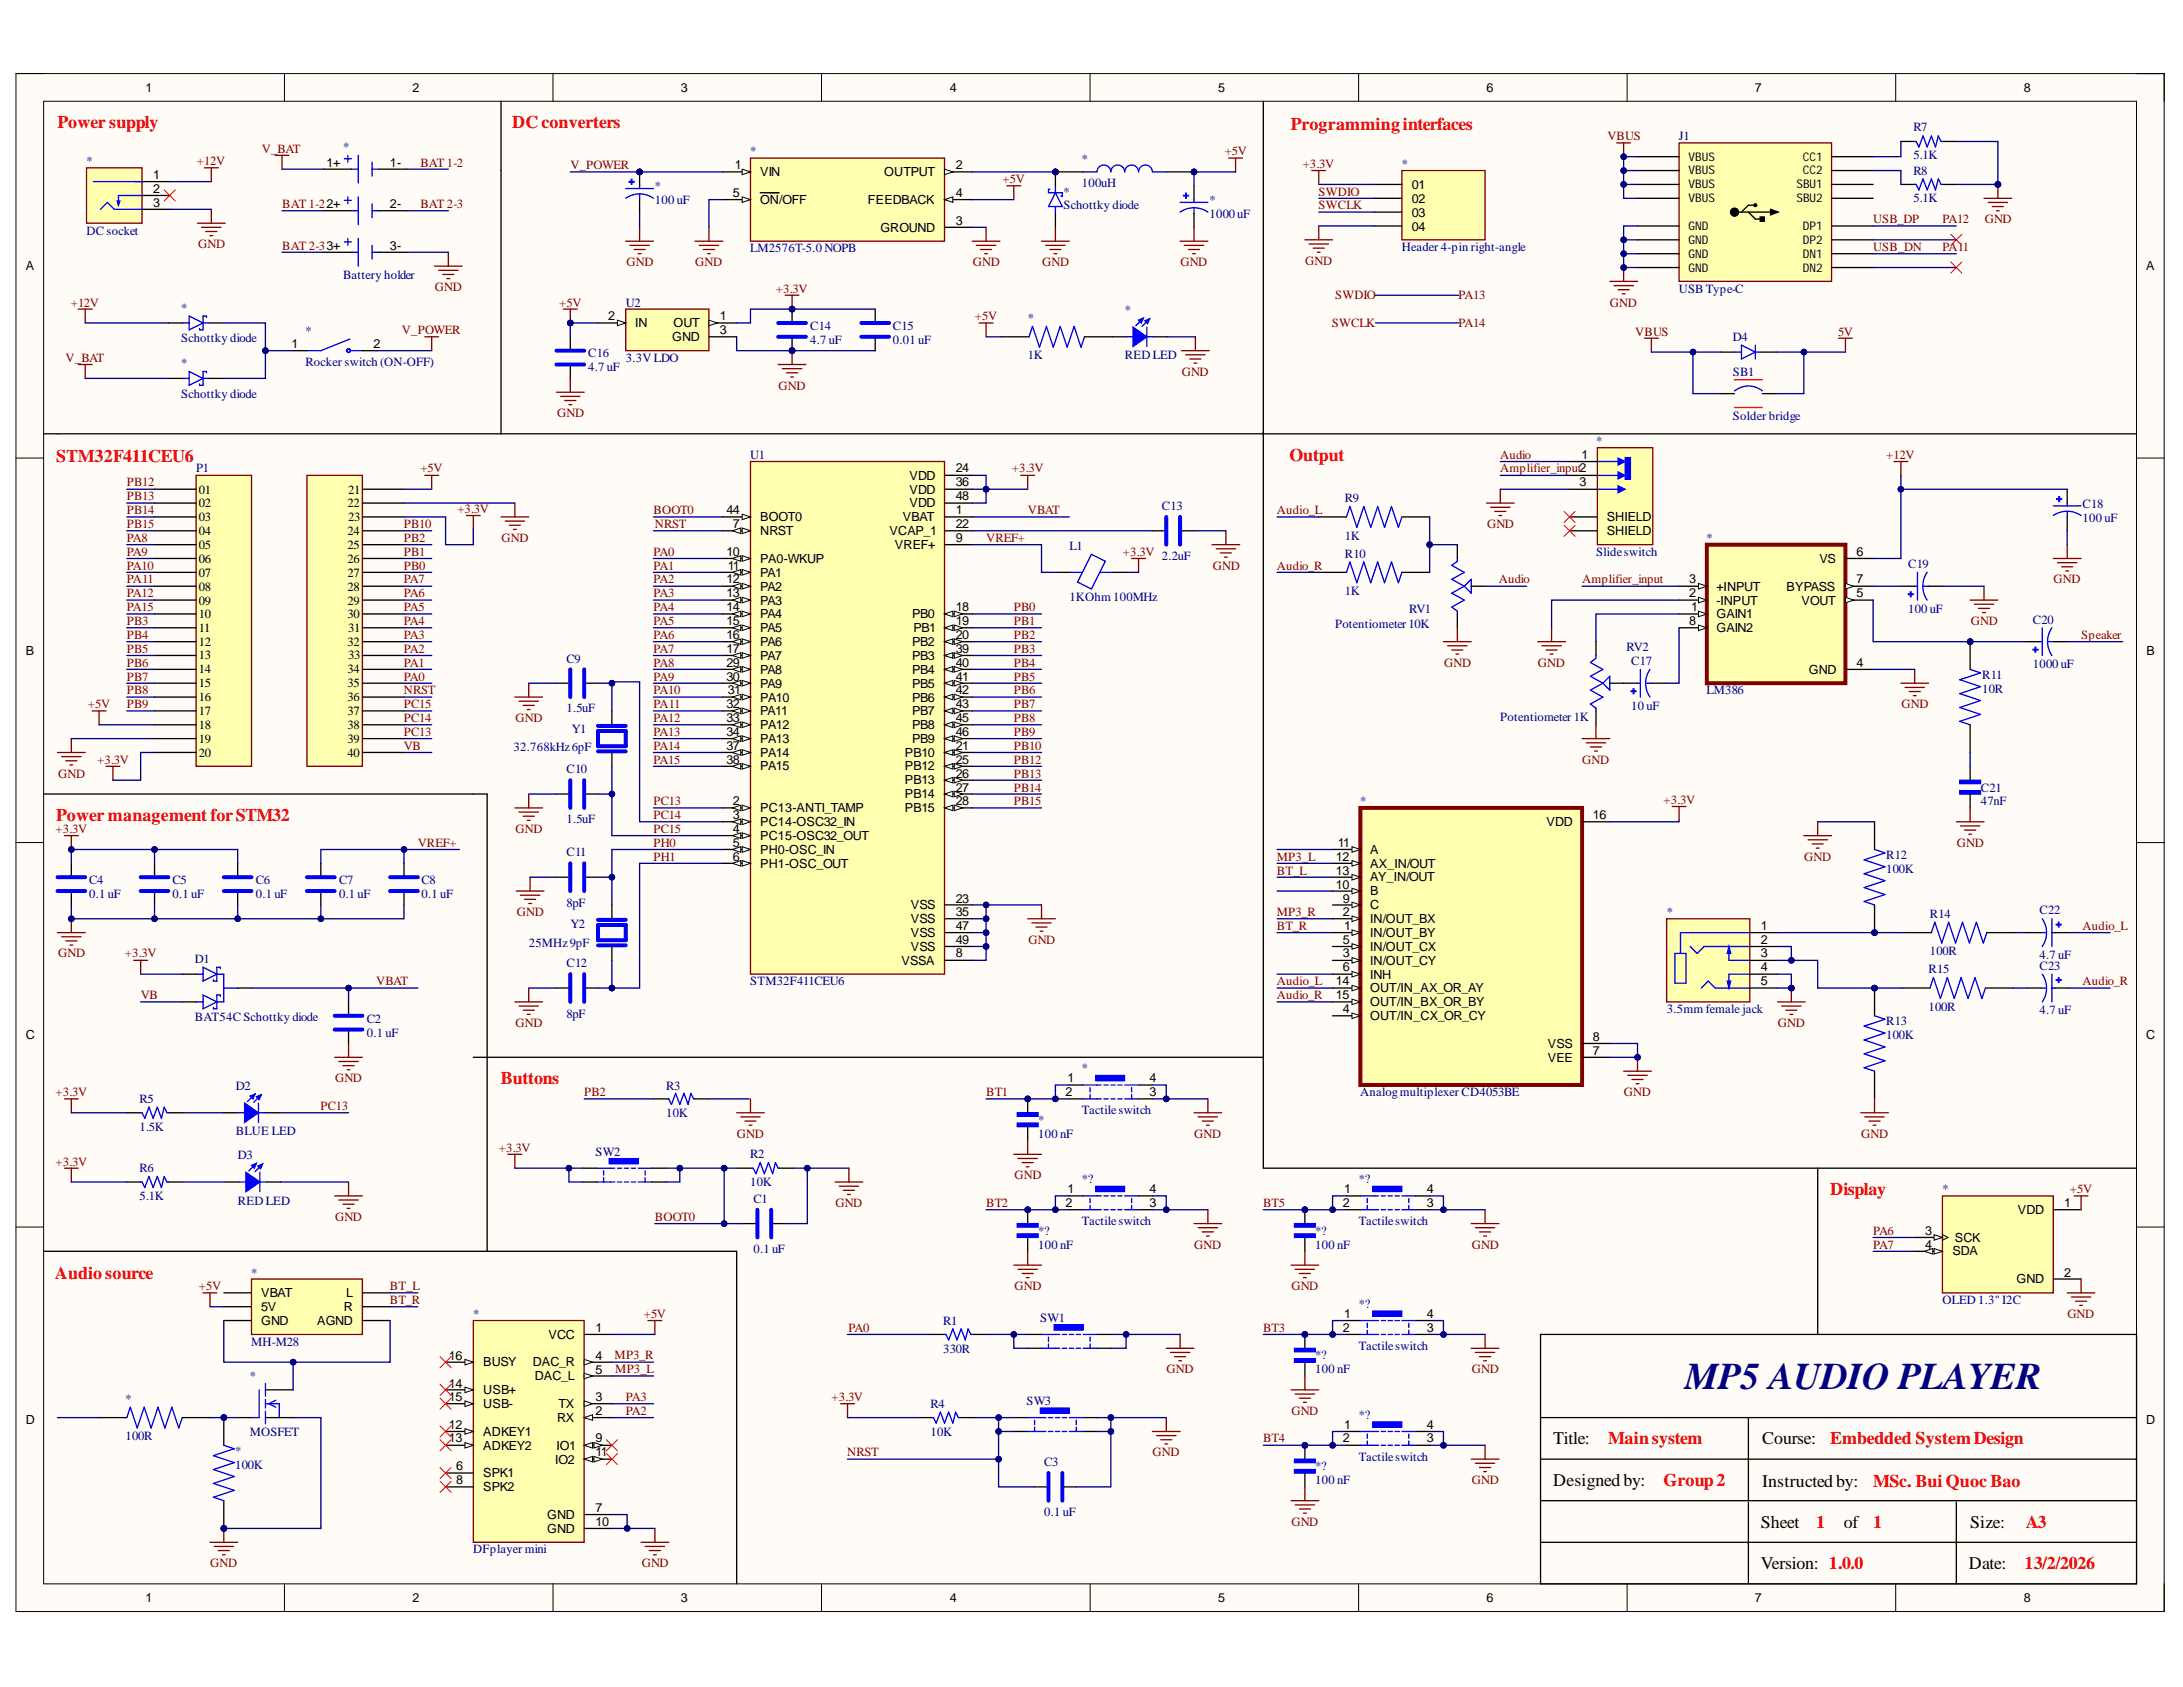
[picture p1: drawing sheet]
<svg xmlns="http://www.w3.org/2000/svg" width="279mm" height="216mm" viewBox="0 0 279 216" stroke-linecap="round" stroke-linejoin="round" font-family="sans-serif">
<defs><g id="words">
<text font-size="4.8" fill="#000080" x="215.6" y="177.7">MP5 AUDIO PLAYER</text>
<g font-size="2.3" fill="#f00">
<text x="7.4" y="16.4">Power supply</text>
<text x="65.6" y="16.4">DCconverters</text>
<text x="165.2" y="16.6">Programminginterfaces</text>
<text x="7.2" y="59.1">STM32F411CEU6</text>
<text x="165" y="58.9">Output</text>
<text x="7.2" y="105">Power management forSTM32</text>
<text x="64.1" y="138.8">Buttons</text>
<text x="234.2" y="152.9">Display</text>
<text x="7" y="163.7">Audiosource</text>
<text x="205.8" y="184.8">Mainsystem</text>
<text x="234.2" y="184.8">Embedded SystemDesign</text>
<text x="212.9" y="190.2">Group2</text>
<text x="239.7" y="190.3">MSc. Bui Quoc Bao</text>
<text x="232.5" y="195.5">1</text>
<text x="239.7" y="195.5">1</text>
<text x="259.3" y="195.5">A3</text>
<text x="259.1" y="200.8">13/2/2026</text>
</g>
<g font-size="2.3">
<text x="198.8" y="184.8">Title:</text>
<text x="225.5" y="184.8">Course:</text>
<text x="198.8" y="190.2">Designedby:</text>
<text x="225.5" y="190.3">Instructedby:</text>
<text x="225.3" y="195.5">Sheet</text>
<text x="236" y="195.5">of</text>
<text x="252.2" y="195.5">Size:</text>
<text x="225.3" y="200.8">Version: 1.0.0</text>
<text x="252" y="200.8">Date:</text>
</g>
<g font-size="1.6">
<text x="18.6" y="11.8">1</text>
<text x="52.8" y="11.8">2</text>
<text x="87.1" y="11.8">3</text>
<text x="121.6" y="11.8">4</text>
<text x="155.9" y="11.8">5</text>
<text x="190.2" y="11.8">6</text>
<text x="224.6" y="11.8">7</text>
<text x="259" y="11.8">8</text>
<text x="19.6" y="22.9">1</text>
<text x="41.8" y="21.3">1+</text>
<text x="49.9" y="21.3">1-</text>
<text x="94.1" y="21.6">1</text>
<text x="97.3" y="22.6">VIN</text>
<text x="113.2" y="22.6">OUTPUT</text>
<text x="122.3" y="21.6">2</text>
<text x="19.6" y="24.7">2</text>
<text x="19.6" y="26.5">3</text>
<text x="49.9" y="26.6">2-</text>
<text x="93.8" y="25.2">5</text>
<text x="97.3" y="26.1">ON/OFF</text>
<text x="111.1" y="26.1">FEEDBACK</text>
<text x="112.7" y="29.7">GROUND</text>
<text x="122.3" y="25.2">4</text>
<text x="122.3" y="28.8">3</text>
<text x="180.7" y="24.2">01</text>
<text x="180.7" y="26">02</text>
<text x="180.7" y="27.7">03</text>
<text x="180.7" y="29.5">04</text>
<text x="3.3" y="34.6">A</text>
<text x="49.9" y="32">3-</text>
<text x="274.7" y="34.6">A</text>
<text x="77.8" y="41">2</text>
<text x="81.3" y="41.9">IN</text>
<text x="86.2" y="41.9">OUT</text>
<text x="92.1" y="41">1</text>
<text x="37.3" y="44.6">1</text>
<text x="47.8" y="44.6">2</text>
<text x="86" y="43.6">GND</text>
<text x="92.1" y="42.8">3</text>
<text x="202.4" y="58.8">1</text>
<text x="25.5" y="63.2">01</text>
<text x="25.5" y="64.9">02</text>
<text x="44.5" y="64.9">22</text>
<text x="44.6" y="63.2">21</text>
<text x="93" y="65.8">44</text>
<text x="116.4" y="61.4">VDD</text>
<text x="116.4" y="63.2">VDD</text>
<text x="116.4" y="64.9">VDD</text>
<text x="122.3" y="60.5">24</text>
<text x="122.3" y="62.2">36</text>
<text x="122.3" y="64">48</text>
<text x="122.3" y="65.8">1</text>
<text x="202.2" y="62.2">3</text>
<text x="25.5" y="66.7">03</text>
<text x="25.5" y="68.5">04</text>
<text x="25.5" y="70.3">05</text>
<text x="44.5" y="68.5">24</text>
<text x="44.5" y="70.3">25</text>
<text x="44.6" y="66.7">23</text>
<text x="93" y="71.1">10</text>
<text x="93.8" y="67.6">7</text>
<text x="97.3" y="66.7">BOOT0</text>
<text x="97.3" y="68.5">NRST</text>
<text x="113.9" y="68.5">VCAP_1</text>
<text x="114.5" y="70.3">VREF+</text>
<text x="115.6" y="66.7">VBAT</text>
<text x="122.3" y="67.6">22</text>
<text x="122.3" y="69.3">9</text>
<text x="205.6" y="66.7">SHIELD</text>
<text x="205.6" y="68.5">SHIELD</text>
<text x="237.6" y="71.1">6</text>
<text x="25.5" y="72">06</text>
<text x="25.5" y="73.8">07</text>
<text x="25.5" y="75.6">08</text>
<text x="25.5" y="77.4">09</text>
<text x="44.5" y="72">26</text>
<text x="44.5" y="73.8">27</text>
<text x="44.5" y="75.6">28</text>
<text x="44.5" y="77.4">29</text>
<text x="93" y="74.7">12</text>
<text x="93" y="76.4">13</text>
<text x="93.1" y="72.9">11</text>
<text x="97.3" y="72">PA0-WKUP</text>
<text x="97.3" y="73.8">PA1</text>
<text x="97.3" y="75.6">PA2</text>
<text x="97.3" y="77.4">PA3</text>
<text x="216.2" y="74.7">3</text>
<text x="216.2" y="76.4">2</text>
<text x="219.7" y="75.6">+INPUT</text>
<text x="219.7" y="77.4">-INPUT</text>
<text x="228.6" y="75.6">BYPASS</text>
<text x="230.6" y="77.4">VOUT</text>
<text x="232.9" y="72">VS</text>
<text x="237.6" y="74.7">7</text>
<text x="237.6" y="76.4">5</text>
<text x="3.3" y="83.8">B</text>
<text x="25.5" y="79.1">10</text>
<text x="25.5" y="80.9">11</text>
<text x="25.5" y="82.7">12</text>
<text x="44.5" y="79.1">30</text>
<text x="44.5" y="82.7">32</text>
<text x="44.6" y="80.9">31</text>
<text x="93" y="78.2">14</text>
<text x="93" y="80">15</text>
<text x="93" y="81.8">16</text>
<text x="93" y="83.5">17</text>
<text x="97.3" y="79.1">PA4</text>
<text x="97.3" y="80.9">PA5</text>
<text x="97.3" y="82.7">PA6</text>
<text x="116.7" y="79.1">PB0</text>
<text x="116.7" y="82.7">PB2</text>
<text x="116.9" y="80.9">PB1</text>
<text x="122.3" y="78.2">18</text>
<text x="122.3" y="80">19</text>
<text x="122.3" y="81.8">20</text>
<text x="122.3" y="83.5">39</text>
<text x="216.2" y="80">8</text>
<text x="216.5" y="78.2">1</text>
<text x="219.7" y="79.1">GAIN1</text>
<text x="219.7" y="80.9">GAIN2</text>
<text x="274.7" y="83.8">B</text>
<text x="25.5" y="84.4">13</text>
<text x="25.5" y="86.2">14</text>
<text x="25.5" y="87.9">15</text>
<text x="25.5" y="89.7">16</text>
<text x="44.5" y="86.2">34</text>
<text x="44.5" y="87.9">35</text>
<text x="44.5" y="89.7">36</text>
<text x="44.6" y="84.4">33</text>
<text x="93" y="85.3">29</text>
<text x="93" y="87.1">30</text>
<text x="93.1" y="88.9">31</text>
<text x="97.3" y="84.5">PA7</text>
<text x="97.3" y="86.3">PA8</text>
<text x="97.3" y="88">PA9</text>
<text x="97.3" y="89.8">PA10</text>
<text x="116.7" y="84.5">PB3</text>
<text x="116.7" y="86.3">PB4</text>
<text x="116.7" y="88">PB5</text>
<text x="116.7" y="89.8">PB6</text>
<text x="122.3" y="85.3">40</text>
<text x="122.3" y="87.1">41</text>
<text x="122.3" y="88.9">42</text>
<text x="231.5" y="86.3">GND</text>
<text x="237.6" y="85.3">4</text>
<text x="25.5" y="91.5">17</text>
<text x="25.5" y="93.3">18</text>
<text x="25.5" y="95">19</text>
<text x="44.5" y="91.5">37</text>
<text x="44.5" y="93.3">38</text>
<text x="44.5" y="95">39</text>
<text x="93" y="90.6">32</text>
<text x="93" y="92.4">33</text>
<text x="93" y="94.2">34</text>
<text x="93" y="96">37</text>
<text x="97.3" y="91.5">PA11</text>
<text x="97.3" y="93.3">PA12</text>
<text x="97.3" y="95">PA13</text>
<text x="116.7" y="91.5">PB7</text>
<text x="116.7" y="93.3">PB8</text>
<text x="116.7" y="95">PB9</text>
<text x="122.3" y="90.6">43</text>
<text x="122.3" y="92.4">45</text>
<text x="122.3" y="94.2">46</text>
<text x="122.3" y="96">21</text>
<text x="25.5" y="96.8">20</text>
<text x="44.5" y="96.8">40</text>
<text x="93" y="97.8">38</text>
<text x="97.3" y="96.8">PA14</text>
<text x="97.3" y="98.6">PA15</text>
<text x="115.8" y="96.8">PB10</text>
<text x="115.8" y="98.6">PB12</text>
<text x="115.8" y="100.4">PB13</text>
<text x="122.3" y="97.8">25</text>
<text x="122.3" y="99.5">26</text>
<text x="122.3" y="101.3">27</text>
<text x="93.8" y="103.1">2</text>
<text x="93.8" y="104.9">3</text>
<text x="93.8" y="106.6">4</text>
<text x="97.3" y="103.9">PC13-ANTI_TAMP</text>
<text x="97.3" y="105.7">PC14-OSC32_IN</text>
<text x="97.3" y="107.5">PC15-OSC32_OUT</text>
<text x="115.8" y="102.1">PB14</text>
<text x="115.8" y="103.9">PB15</text>
<text x="122.3" y="103.1">28</text>
<text x="197.9" y="105.7">VDD</text>
<text x="203.9" y="104.9">16</text>
<text x="93.8" y="108.4">5</text>
<text x="93.8" y="110.2">6</text>
<text x="97.3" y="109.3">PH0-OSC_IN</text>
<text x="97.3" y="111">PH1-OSC_OUT</text>
<text x="171" y="110.2">12</text>
<text x="171" y="112">13</text>
<text x="171" y="113.7">10</text>
<text x="171.2" y="108.4">11</text>
<text x="175.4" y="109.3">A</text>
<text x="175.4" y="111">AX_IN/OUT</text>
<text x="175.4" y="112.8">AY_IN/OUT</text>
<text x="116.6" y="116.4">VSS</text>
<text x="116.6" y="118.1">VSS</text>
<text x="116.6" y="119.9">VSS</text>
<text x="122.3" y="115.5">23</text>
<text x="122.3" y="117.3">35</text>
<text x="122.3" y="119.1">47</text>
<text x="171.9" y="115.5">9</text>
<text x="171.9" y="117.3">2</text>
<text x="172.1" y="119.1">1</text>
<text x="175.4" y="114.6">B</text>
<text x="175.4" y="116.4">C</text>
<text x="175.4" y="118.1">IN/OUT_BX</text>
<text x="175.4" y="119.9">IN/OUT_BY</text>
<text x="225.3" y="119.1">1</text>
<text x="115.4" y="123.5">VSSA</text>
<text x="116.6" y="121.7">VSS</text>
<text x="122.3" y="120.8">49</text>
<text x="122.3" y="122.5">8</text>
<text x="171.9" y="120.8">5</text>
<text x="171.9" y="122.5">3</text>
<text x="171.9" y="124.3">6</text>
<text x="175.4" y="121.7">IN/OUT_CX</text>
<text x="175.4" y="123.5">IN/OUT_CY</text>
<text x="175.4" y="125.2">INH</text>
<text x="225.3" y="120.8">2</text>
<text x="225.3" y="122.5">3</text>
<text x="225.3" y="124.3">4</text>
<text x="171" y="126.1">14</text>
<text x="171" y="127.9">15</text>
<text x="171.9" y="129.6">4</text>
<text x="175.4" y="127">OUT/IN_AX_OR_AY</text>
<text x="175.4" y="128.8">OUT/IN_BX_OR_BY</text>
<text x="175.4" y="130.6">OUT/IN_CX_OR_CY</text>
<text x="225.3" y="126.1">5</text>
<text x="3.3" y="133">C</text>
<text x="198.1" y="134.1">VSS</text>
<text x="198.1" y="135.9">VEE</text>
<text x="203.9" y="133.2">8</text>
<text x="203.9" y="135">7</text>
<text x="274.7" y="133">C</text>
<text x="136.4" y="140.3">2</text>
<text x="136.6" y="138.5">1</text>
<text x="147.1" y="138.5">4</text>
<text x="147.1" y="140.3">3</text>
<text x="136.4" y="154.5">2</text>
<text x="136.6" y="152.7">1</text>
<text x="147.1" y="152.7">4</text>
<text x="147.1" y="154.5">3</text>
<text x="171.9" y="154.5">2</text>
<text x="172.1" y="152.7">1</text>
<text x="182.6" y="152.7">4</text>
<text x="182.6" y="154.5">3</text>
<text x="258.3" y="155.3">VDD</text>
<text x="264.2" y="154.5">1</text>
<text x="246.4" y="158">3</text>
<text x="246.4" y="159.8">4</text>
<text x="249.9" y="160.7">SDA</text>
<text x="250.2" y="158.9">SCK</text>
<text x="33.4" y="166">VBAT</text>
<text x="33.4" y="167.8">5V</text>
<text x="44" y="167.8">R</text>
<text x="44.3" y="166">L</text>
<text x="258.1" y="164.2">GND</text>
<text x="264.2" y="163.4">2</text>
<text x="33.4" y="169.5">GND</text>
<text x="40.6" y="169.5">AGND</text>
<text x="70.2" y="171.3">VCC</text>
<text x="76.2" y="170.5">1</text>
<text x="171.9" y="170.5">2</text>
<text x="172.1" y="168.7">1</text>
<text x="182.6" y="168.7">4</text>
<text x="182.6" y="170.5">3</text>
<text x="57.4" y="174">16</text>
<text x="57.4" y="177.6">14</text>
<text x="57.4" y="179.4">15</text>
<text x="61.8" y="174.9">BUSY</text>
<text x="61.8" y="178.4">USB+</text>
<text x="68.2" y="174.9">DAC_R</text>
<text x="68.4" y="176.6">DAC_L</text>
<text x="76.2" y="174">4</text>
<text x="76.2" y="175.8">5</text>
<text x="76.2" y="179.4">3</text>
<text x="3.3" y="182.2">D</text>
<text x="57.4" y="182.8">12</text>
<text x="57.4" y="184.6">13</text>
<text x="61.8" y="180.2">USB-</text>
<text x="61.8" y="183.7">ADKEY1</text>
<text x="61.8" y="185.5">ADKEY2</text>
<text x="71.2" y="185.5">IO1</text>
<text x="71.3" y="182">RX</text>
<text x="71.5" y="180.2">TX</text>
<text x="76.2" y="181">2</text>
<text x="76.2" y="184.6">9</text>
<text x="171.9" y="184.6">2</text>
<text x="172.1" y="182.8">1</text>
<text x="182.6" y="182.8">4</text>
<text x="182.6" y="184.6">3</text>
<text x="274.7" y="182.2">D</text>
<text x="58.4" y="188.1">6</text>
<text x="58.4" y="189.9">8</text>
<text x="61.8" y="189.1">SPK1</text>
<text x="61.8" y="190.9">SPK2</text>
<text x="71.1" y="187.3">IO2</text>
<text x="76.2" y="186.4">11</text>
<text x="70" y="194.4">GND</text>
<text x="70" y="196.2">GND</text>
<text x="76.2" y="193.5">7</text>
<text x="76.2" y="195.2">10</text>
<text x="18.6" y="205.1">1</text>
<text x="52.8" y="205.1">2</text>
<text x="87.1" y="205.1">3</text>
<text x="121.6" y="205.1">4</text>
<text x="155.9" y="205.1">5</text>
<text x="190.2" y="205.1">6</text>
<text x="224.6" y="205.1">7</text>
<text x="259" y="205.1">8</text>
</g>
<g font-size="1.6" fill="#800000">
<text x="205.7" y="17.9">VBUS</text>
<text x="25.2" y="21.1">+12V</text>
<text x="33.5" y="19.5">V_BAT</text>
<text x="53.8" y="21.3">BAT 1-2</text>
<text x="73" y="21.6">V_POWER</text>
<text x="128.3" y="23.4">+5V</text>
<text x="156.7" y="19.9">+5V</text>
<text x="166.7" y="21.5">+3.3V</text>
<text x="36.1" y="26.6">BAT 1-22+</text>
<text x="53.8" y="26.6">BAT 2-3</text>
<text x="168.8" y="25">SWDIO</text>
<text x="168.8" y="26.8">SWCLK</text>
<text x="239.7" y="28.6">USB_DP</text>
<text x="248.6" y="28.6">PA12</text>
<text x="254" y="28.6">GND</text>
<text x="25.4" y="31.8">GND</text>
<text x="36.1" y="32">BAT 2-33+</text>
<text x="80.2" y="34.1">GND</text>
<text x="89" y="34.1">GND</text>
<text x="124.5" y="34.1">GND</text>
<text x="133.4" y="34.1">GND</text>
<text x="151.1" y="34.1">GND</text>
<text x="167.1" y="33.9">GND</text>
<text x="239.7" y="32.1">USB_DN</text>
<text x="248.6" y="32.1">PA11</text>
<text x="9.1" y="39.2">+12V</text>
<text x="55.7" y="37.3">GND</text>
<text x="71.6" y="39.2">+5V</text>
<text x="99.3" y="37.5">+3.3V</text>
<text x="124.8" y="41">+5V</text>
<text x="170.4" y="41.9">SWCLK</text>
<text x="170.9" y="38.3">SWDIO</text>
<text x="186.7" y="38.3">PA13</text>
<text x="186.7" y="41.9">PA14</text>
<text x="206.1" y="39.2">GND</text>
<text x="8.4" y="46.3">V_BAT</text>
<text x="51.4" y="42.8">V_POWER</text>
<text x="209.3" y="43">VBUS</text>
<text x="235.2" y="43">5V</text>
<text x="71.3" y="53.4">GND</text>
<text x="99.6" y="49.9">GND</text>
<text x="151.2" y="48.1">GND</text>
<text x="192" y="58.7">Audio</text>
<text x="241.4" y="58.7">+12V</text>
<text x="16.2" y="62.2">PB12</text>
<text x="16.2" y="64">PB13</text>
<text x="16.2" y="65.8">PB14</text>
<text x="53.8" y="60.5">+5V</text>
<text x="58.5" y="65.6">+3.3V</text>
<text x="83.7" y="65.8">BOOT0</text>
<text x="129.5" y="60.5">+3.3V</text>
<text x="131.5" y="65.8">VBAT</text>
<text x="163.4" y="65.8">Audio_L</text>
<text x="192" y="60.5">Amplifier_input2</text>
<text x="16.2" y="67.6">PB15</text>
<text x="16.2" y="69.3">PA8</text>
<text x="16.2" y="71.1">PA9</text>
<text x="51.7" y="67.6">PB10</text>
<text x="51.7" y="69.3">PB2</text>
<text x="51.7" y="71.1">PB1</text>
<text x="64.2" y="69.3">GND</text>
<text x="83.7" y="71.1">PA0</text>
<text x="83.8" y="67.6">NRST</text>
<text x="126.2" y="69.3">VREF+</text>
<text x="143.7" y="71.1">+3.3V</text>
<text x="190.3" y="67.6">GND</text>
<text x="16.2" y="72.9">PA10</text>
<text x="16.2" y="74.7">PA11</text>
<text x="16.2" y="76.4">PA12</text>
<text x="51.7" y="72.9">PB0</text>
<text x="51.7" y="74.7">PA7</text>
<text x="51.7" y="76.4">PA6</text>
<text x="83.7" y="72.9">PA1</text>
<text x="83.7" y="74.7">PA2</text>
<text x="83.7" y="76.4">PA3</text>
<text x="155.2" y="72.9">GND</text>
<text x="163.4" y="72.9">Audio_R</text>
<text x="191.9" y="74.7">Audio</text>
<text x="202.5" y="74.7">Amplifier_input</text>
<text x="262.8" y="74.7">GND</text>
<text x="16.2" y="78.2">PA15</text>
<text x="16.2" y="80">PB3</text>
<text x="16.2" y="81.8">PB4</text>
<text x="16.2" y="83.5">PB5</text>
<text x="51.7" y="78.2">PA5</text>
<text x="51.7" y="80">PA4</text>
<text x="51.7" y="81.8">PA3</text>
<text x="51.7" y="83.5">PA2</text>
<text x="83.7" y="78.2">PA4</text>
<text x="83.7" y="80">PA5</text>
<text x="83.7" y="81.8">PA6</text>
<text x="83.7" y="83.5">PA7</text>
<text x="129.8" y="78.2">PB0</text>
<text x="129.8" y="80">PB1</text>
<text x="129.8" y="81.8">PB2</text>
<text x="129.8" y="83.5">PB3</text>
<text x="252.2" y="80">GND</text>
<text x="266.4" y="81.8">Speaker</text>
<text x="16.2" y="85.3">PB6</text>
<text x="16.2" y="87.1">PB7</text>
<text x="16.2" y="88.9">PB8</text>
<text x="51.7" y="85.3">PA1</text>
<text x="51.7" y="87.1">PA0</text>
<text x="51.7" y="88.9">NRST</text>
<text x="83.7" y="85.3">PA8</text>
<text x="83.7" y="87.1">PA9</text>
<text x="83.7" y="88.9">PA10</text>
<text x="129.8" y="85.3">PB4</text>
<text x="129.8" y="87.1">PB5</text>
<text x="129.8" y="88.9">PB6</text>
<text x="184.8" y="85.3">GND</text>
<text x="196.8" y="85.3">GND</text>
<text x="11.3" y="90.6">+5V</text>
<text x="16.2" y="90.6">PB9</text>
<text x="51.7" y="90.6">PC15</text>
<text x="51.7" y="92.4">PC14</text>
<text x="51.7" y="94.2">PC13</text>
<text x="51.7" y="96">VB</text>
<text x="66" y="92.4">GND</text>
<text x="83.7" y="90.6">PA11</text>
<text x="83.7" y="92.4">PA12</text>
<text x="83.7" y="94.2">PA13</text>
<text x="83.7" y="96">PA14</text>
<text x="129.8" y="90.6">PB7</text>
<text x="129.8" y="92.4">PB8</text>
<text x="129.8" y="94.2">PB9</text>
<text x="129.8" y="96">PB10</text>
<text x="243.4" y="90.6">GND</text>
<text x="7.4" y="99.5">GND</text>
<text x="12.4" y="97.8">+3.3V</text>
<text x="83.7" y="97.8">PA15</text>
<text x="129.8" y="97.8">PB12</text>
<text x="129.8" y="99.5">PB13</text>
<text x="129.8" y="101.3">PB14</text>
<text x="202.5" y="97.8">GND</text>
<text x="7.1" y="106.6">+3.3V</text>
<text x="66" y="106.6">GND</text>
<text x="83.7" y="103.1">PC13</text>
<text x="83.7" y="104.9">PC14</text>
<text x="83.7" y="106.6">PC15</text>
<text x="129.8" y="103.1">PB15</text>
<text x="212.9" y="102.9">+3.3V</text>
<text x="53.5" y="108.4">VREF+</text>
<text x="83.7" y="108.4">PH0</text>
<text x="83.7" y="110.2">PH1</text>
<text x="163.4" y="110.2">MP3_L</text>
<text x="163.4" y="112">BT_L</text>
<text x="230.9" y="110.2">GND</text>
<text x="250.5" y="108.4">GND</text>
<text x="66.1" y="117.2">GND</text>
<text x="163.4" y="117.2">MP3_R</text>
<text x="163.4" y="119">BT_R</text>
<text x="266.5" y="119">Audio_L</text>
<text x="7.4" y="122.5">GND</text>
<text x="16" y="122.5">+3.3V</text>
<text x="131.6" y="120.8">GND</text>
<text x="18" y="127.9">VB</text>
<text x="48.1" y="126.1">VBAT</text>
<text x="66" y="131.4">GND</text>
<text x="163.4" y="126.1">Audio_L</text>
<text x="163.4" y="127.9">Audio_R</text>
<text x="227.5" y="131.4">GND</text>
<text x="266.5" y="126.1">Audio_R</text>
<text x="7.1" y="140.3">+3.3V</text>
<text x="41" y="142.1">PC13</text>
<text x="42.9" y="138.5">GND</text>
<text x="74.8" y="140.3">PB2</text>
<text x="126.2" y="140.3">BT1</text>
<text x="207.8" y="140.3">GND</text>
<text x="7.1" y="149.2">+3.3V</text>
<text x="63.9" y="147.4">+3.3V</text>
<text x="94.3" y="145.6">GND</text>
<text x="152.9" y="145.6">GND</text>
<text x="238.2" y="145.6">GND</text>
<text x="106.9" y="154.5">GND</text>
<text x="126.2" y="154.5">BT2</text>
<text x="129.8" y="150.9">GND</text>
<text x="161.7" y="154.5">BT5</text>
<text x="264.9" y="152.7">+5V</text>
<text x="42.9" y="156.3">GND</text>
<text x="83.8" y="156.3">BOOT0</text>
<text x="152.9" y="159.8">GND</text>
<text x="188.4" y="159.8">GND</text>
<text x="239.7" y="158">PA6</text>
<text x="239.7" y="159.8">PA7</text>
<text x="25.5" y="165.1">+5V</text>
<text x="49.9" y="165.1">BT_L</text>
<text x="49.9" y="166.9">BT_R</text>
<text x="129.8" y="165.1">GND</text>
<text x="165.3" y="165.1">GND</text>
<text x="78.7" y="173.9">MP3_R</text>
<text x="82.4" y="168.7">+5V</text>
<text x="108.6" y="170.5">PA0</text>
<text x="161.7" y="170.5">BT3</text>
<text x="264.6" y="168.7">GND</text>
<text x="78.8" y="175.7">MP3_L</text>
<text x="80.1" y="179.3">PA3</text>
<text x="106.4" y="179.3">+3.3V</text>
<text x="149.3" y="175.7">GND</text>
<text x="188.4" y="175.7">GND</text>
<text x="80.1" y="181">PA2</text>
<text x="161.7" y="184.6">BT4</text>
<text x="165.3" y="181">GND</text>
<text x="108.4" y="186.4">NRST</text>
<text x="147.5" y="186.4">GND</text>
<text x="188.4" y="189.9">GND</text>
<text x="165.3" y="195.2">GND</text>
<text x="26.9" y="200.6">GND</text>
<text x="82.1" y="200.6">GND</text>
</g>
<g font-size="1.6" fill="#000080">
<text x="214.9" y="17.9">J1</text>
<text x="244.9" y="16.8">R7</text>
<text x="11.1" y="21.1">*</text>
<text x="43.9" y="19.4">*</text>
<text x="96" y="19.9">*</text>
<text x="138.5" y="20.8">*</text>
<text x="138.5" y="23.9">100uH</text>
<text x="179.4" y="21.5">*</text>
<text x="244.9" y="20.4">5.1K</text>
<text x="244.9" y="22.4">R8</text>
<text x="83.8" y="24.4">*</text>
<text x="83.8" y="26.1">100 uF</text>
<text x="136.1" y="25">*</text>
<text x="136.1" y="26.8">Schottky diode</text>
<text x="154.8" y="26.1">*</text>
<text x="154.8" y="27.9">1000 uF</text>
<text x="244.9" y="25.9">5.1K</text>
<text x="11.1" y="30">DC socket</text>
<text x="43.9" y="35.7">Battery holder</text>
<text x="96" y="32.3">LM2576T-5.0 NOPB</text>
<text x="179.4" y="32.1">Header 4-pin right-angle</text>
<text x="23.2" y="39.9">*</text>
<text x="80.1" y="39.2">U2</text>
<text x="131.5" y="41.3">*</text>
<text x="144" y="40.2">*</text>
<text x="214.9" y="37.5">USB Type-C</text>
<text x="23.2" y="43.8">Schottky diode</text>
<text x="23.2" y="47">*</text>
<text x="39.1" y="42.9">*</text>
<text x="39.1" y="46.8">Rocker switch (ON-OFF)</text>
<text x="75.3" y="45.7">C16</text>
<text x="75.3" y="47.5">4.7 uF</text>
<text x="80.1" y="46.3">3.3V LDO</text>
<text x="103.7" y="42.2">C14</text>
<text x="103.7" y="44">4.7 uF</text>
<text x="114.3" y="42.2">C15</text>
<text x="114.3" y="44">0.01 uF</text>
<text x="131.5" y="46">1K</text>
<text x="144" y="45.9">RED LED</text>
<text x="221.8" y="43.6">D4</text>
<text x="23.2" y="50.9">Schottky diode</text>
<text x="221.8" y="48.1">SB1</text>
<text x="221.8" y="53.8">Solder bridge</text>
<text x="96" y="58.7">U1</text>
<text x="204.3" y="56.9">*</text>
<text x="25.1" y="60.5">P1</text>
<text x="148.7" y="65.3">C13</text>
<text x="172.1" y="64.3">R9</text>
<text x="266.5" y="65">C18</text>
<text x="136.9" y="70.4">L1</text>
<text x="148.7" y="71.6">2.2uF</text>
<text x="172.1" y="69.1">1K</text>
<text x="172.1" y="71.4">R10</text>
<text x="204.3" y="71.1">Slideswitch</text>
<text x="218.4" y="69.3">*</text>
<text x="266.5" y="66.8">100 uF</text>
<text x="136.9" y="76.9">1KOhm100MHz</text>
<text x="172.1" y="76.2">1K</text>
<text x="244.2" y="72.7">C19</text>
<text x="170.9" y="80.3">Potentiometer 10K</text>
<text x="180.3" y="78.4">RV1</text>
<text x="208.2" y="83.4">RV2</text>
<text x="244.2" y="78.4">100 uF</text>
<text x="260.2" y="79.8">C20</text>
<text x="72.5" y="84.8">C9</text>
<text x="208.8" y="85.2">C17</text>
<text x="218.4" y="88.9">LM386</text>
<text x="253.7" y="86.9">R11</text>
<text x="253.7" y="88.7">10R</text>
<text x="260.2" y="85.5">1000 uF</text>
<text x="72.5" y="91.2">1.5uF</text>
<text x="73.2" y="93.9">Y1</text>
<text x="192" y="92.3">Potentiometer 1K</text>
<text x="208.8" y="90.8">10 uF</text>
<text x="65.7" y="96.1">32.768kHz6pF</text>
<text x="72.5" y="98.9">C10</text>
<text x="253.5" y="101.3">C21</text>
<text x="72.5" y="105.4">1.5uF</text>
<text x="174.1" y="103.1">*</text>
<text x="253.5" y="103.1">47nF</text>
<text x="11.4" y="113.1">C4</text>
<text x="22.1" y="113.1">C5</text>
<text x="32.7" y="113.1">C6</text>
<text x="43.4" y="113.1">C7</text>
<text x="54" y="113.1">C8</text>
<text x="72.5" y="109.6">C11</text>
<text x="241.4" y="109.9">R12</text>
<text x="241.4" y="111.7">100K</text>
<text x="11.4" y="114.9">0.1 uF</text>
<text x="22.1" y="114.9">0.1 uF</text>
<text x="32.7" y="114.9">0.1 uF</text>
<text x="43.4" y="114.9">0.1 uF</text>
<text x="54" y="114.9">0.1 uF</text>
<text x="72.5" y="116">8pF</text>
<text x="73" y="118.8">Y2</text>
<text x="213.3" y="117.2">*</text>
<text x="247" y="117.5">R14</text>
<text x="261" y="117">C22</text>
<text x="25" y="123.3">D1</text>
<text x="67.7" y="121.2">25MHz9pF</text>
<text x="72.5" y="123.8">C12</text>
<text x="246.8" y="124.6">R15</text>
<text x="247" y="122.3">100R</text>
<text x="261" y="122.7">4.7 uF</text>
<text x="261" y="124.1">C23</text>
<text x="25" y="130.7">BAT54C Schottky diode</text>
<text x="46.9" y="130.9">C2</text>
<text x="72.5" y="130.2">8pF</text>
<text x="96" y="126.1">STM32F411CEU6</text>
<text x="213.3" y="129.6">3.5mm female jack</text>
<text x="241.4" y="131.2">R13</text>
<text x="246.8" y="129.4">100R</text>
<text x="261" y="129.8">4.7 uF</text>
<text x="46.9" y="132.7">0.1 uF</text>
<text x="138.5" y="137.2">*</text>
<text x="241.4" y="133">100K</text>
<text x="17.8" y="141.2">R5</text>
<text x="30.2" y="139.5">D2</text>
<text x="85.3" y="139.4">R3</text>
<text x="85.3" y="142.9">10K</text>
<text x="132.9" y="143.8">*</text>
<text x="138.5" y="142.6">Tactileswitch</text>
<text x="174.1" y="140.3">Analogmultiplexer CD4053BE</text>
<text x="17.8" y="144.7">1.5K</text>
<text x="30.2" y="145.3">BLUE LED</text>
<text x="30.5" y="148.3">D3</text>
<text x="76.2" y="147.9">SW2</text>
<text x="96" y="148.2">R2</text>
<text x="132.9" y="145.6">100 nF</text>
<text x="17.8" y="150">R6</text>
<text x="17.8" y="153.6">5.1K</text>
<text x="30.5" y="154.2">RED LED</text>
<text x="96" y="151.8">10K</text>
<text x="96.4" y="154">C1</text>
<text x="138.5" y="151.4">*?</text>
<text x="173.9" y="151.4">*?</text>
<text x="248.6" y="152.7">*</text>
<text x="96.4" y="160.3">0.1 uF</text>
<text x="132.9" y="158">*?</text>
<text x="132.9" y="159.8">100 nF</text>
<text x="138.5" y="156.8">Tactileswitch</text>
<text x="168.3" y="158">*?</text>
<text x="168.3" y="159.8">100 nF</text>
<text x="173.9" y="156.8">Tactileswitch</text>
<text x="32.1" y="163.4">*</text>
<text x="173.9" y="167.4">*?</text>
<text x="248.6" y="166.9">OLED 1.3&quot; I2C</text>
<text x="32.1" y="172.2">MH-M28</text>
<text x="60.6" y="168.7">*</text>
<text x="120.7" y="169.5">R1</text>
<text x="120.7" y="173.1">330R</text>
<text x="133.1" y="169.2">SW1</text>
<text x="168.3" y="173.9">*?</text>
<text x="173.9" y="172.8">Tactileswitch</text>
<text x="16.1" y="179.6">*</text>
<text x="32" y="176.6">*</text>
<text x="131.4" y="179.9">SW3</text>
<text x="168.3" y="175.7">100 nF</text>
<text x="16.1" y="184.3">100R</text>
<text x="32" y="183.8">MOSFET</text>
<text x="119.1" y="180.2">R4</text>
<text x="119.1" y="183.7">10K</text>
<text x="173.9" y="181.6">*?</text>
<text x="30.1" y="186.2">*</text>
<text x="30.1" y="188">100K</text>
<text x="133.7" y="187.6">C3</text>
<text x="168.3" y="188.1">*?</text>
<text x="168.3" y="189.9">100 nF</text>
<text x="173.9" y="187">Tactileswitch</text>
<text x="133.7" y="194">0.1 uF</text>
<text x="60.6" y="198.8">DFplayer mini</text>
</g>
<g font-size="1.5">
<text x="216.1" y="20.5">VBUS</text>
<text x="216.1" y="22.3">VBUS</text>
<text x="230.8" y="20.5">CC1</text>
<text x="230.8" y="22.3">CC2</text>
<text x="216.1" y="29.4">GND</text>
<text x="216.1" y="24.1">VBUS</text>
<text x="216.1" y="25.9">VBUS</text>
<text x="229.9" y="24.1">SBU1</text>
<text x="229.9" y="25.9">SBU2</text>
<text x="230.8" y="29.4">DP1</text>
<text x="216.1" y="31.2">GND</text>
<text x="216.1" y="33">GND</text>
<text x="216.1" y="34.8">GND</text>
<text x="230.8" y="33">DN1</text>
<text x="230.8" y="31.2">DP2</text>
<text x="230.8" y="34.8">DN2</text>
</g>
</g></defs>
<path d="M2 9.4h275v196.8h-275z" fill-rule="evenodd" fill="#fffcf8"/>
<path d="M2 9.4h275v196.8h-275z" fill="none" stroke="#000" stroke-width=".13"/>
<path d="M5.6 13h267.8v189.7h-267.8z" fill-rule="evenodd" fill="#fffcf8"/>
<g fill="none" stroke="#000" stroke-width=".13">
<path d="M2 9.4h3.6M5.6 13h267.8v189.7h-267.8zM36.4 9.4v3.6M70.8 9.4v3.6M105.1 9.4v3.6M139.5 9.4v3.6M173.9 9.4v3.6M208.3 9.4v3.6M242.6 9.4v3.6M273.4 9.4h3.6v3.6M2 58.6h3.6M273.4 58.6h3.6"/>
<path d="M2 107.8h3.6M273.4 107.8h3.6M2 157h3.6M273.4 157h3.6M36.4 202.7v3.5M70.8 202.7v3.5M105.1 202.7v3.5M139.5 202.7v3.5M173.9 202.7v3.5M208.3 202.7v3.5M242.6 202.7v3.5M277 202.7v3.5"/>
</g>
<path d="M197.2 170.8h76.2v31.9h-76.2zM197.2 197.4h76.2M197.2 192.1h76.2M197.2 186.7h76.2M197.2 181.4h76.2M223.8 181.4v10.7M223.8 192.2v10.3M250.4 192.2v10.5" fill="none" stroke="#000" stroke-width=".17"/>
<path d="M96.1 59.1h24.8v65.6h-24.8z" fill-rule="evenodd" fill="#ffffb0"/>
<path d="M96.1 59.1h24.8v65.6h-24.8z" fill="none" stroke="#800000" stroke-width=".17"/>
<path d="M92.5 66.2h3.6" fill="none" stroke="#000" stroke-width=".17"/>
<path d="M95 65.8l1.1 .4-1.1 .3z" fill="#f8fcff"/>
<path d="M95 65.8l1.1 .4-1.1 .3z" fill="none" stroke="#000" stroke-width=".13"/>
<path d="M92.5 67.9h3.6" fill="none" stroke="#000" stroke-width=".17"/>
<path d="M95 67.6l1.1 .3-1.1 .4z" fill="#f8fcff"/>
<path d="M95 67.6l1.1 .3-1.1 .4z" fill="none" stroke="#000" stroke-width=".13"/>
<path d="M93.7 67.9l1.1-.3v.7z" fill="#f8fcff"/>
<path d="M93.7 67.9l1.1-.3v.7z" fill="none" stroke="#000" stroke-width=".13"/>
<path d="M92.5 71.5h3.6" fill="none" stroke="#000" stroke-width=".17"/>
<path d="M95 71.1l1.1 .4-1.1 .3z" fill="#f8fcff"/>
<path d="M95 71.1l1.1 .4-1.1 .3z" fill="none" stroke="#000" stroke-width=".13"/>
<path d="M93.7 71.5l1.1-.4v.7z" fill="#f8fcff"/>
<path d="M93.7 71.5l1.1-.4v.7z" fill="none" stroke="#000" stroke-width=".13"/>
<path d="M92.5 73.3h3.6" fill="none" stroke="#000" stroke-width=".17"/>
<path d="M95 72.9l1.1 .4-1.1 .3z" fill="#f8fcff"/>
<path d="M95 72.9l1.1 .4-1.1 .3z" fill="none" stroke="#000" stroke-width=".13"/>
<path d="M93.7 73.3l1.1-.4v.7z" fill="#f8fcff"/>
<path d="M93.7 73.3l1.1-.4v.7z" fill="none" stroke="#000" stroke-width=".13"/>
<path d="M92.5 75h3.6" fill="none" stroke="#000" stroke-width=".17"/>
<path d="M95 74.7l1.1 .3-1.1 .4z" fill="#f8fcff"/>
<path d="M95 74.7l1.1 .3-1.1 .4z" fill="none" stroke="#000" stroke-width=".13"/>
<path d="M93.7 75l1.1-.3v.7z" fill="#f8fcff"/>
<path d="M93.7 75l1.1-.3v.7z" fill="none" stroke="#000" stroke-width=".13"/>
<path d="M92.5 76.8h3.6" fill="none" stroke="#000" stroke-width=".17"/>
<path d="M95 76.4l1.1 .4-1.1 .4z" fill="#f8fcff"/>
<path d="M95 76.4l1.1 .4-1.1 .4z" fill="none" stroke="#000" stroke-width=".13"/>
<path d="M93.7 76.8l1.1-.4v.8z" fill="#f8fcff"/>
<path d="M93.7 76.8l1.1-.4v.8z" fill="none" stroke="#000" stroke-width=".13"/>
<path d="M92.5 78.6h3.6" fill="none" stroke="#000" stroke-width=".17"/>
<path d="M95 78.2l1.1 .4-1.1 .3z" fill="#f8fcff"/>
<path d="M95 78.2l1.1 .4-1.1 .3z" fill="none" stroke="#000" stroke-width=".13"/>
<path d="M93.7 78.6l1.1-.4v.7z" fill="#f8fcff"/>
<path d="M93.7 78.6l1.1-.4v.7z" fill="none" stroke="#000" stroke-width=".13"/>
<path d="M92.5 80.3h3.6" fill="none" stroke="#000" stroke-width=".17"/>
<path d="M95 80l1.1 .3-1.1 .4z" fill="#f8fcff"/>
<path d="M95 80l1.1 .3-1.1 .4z" fill="none" stroke="#000" stroke-width=".13"/>
<path d="M93.7 80.3l1.1-.3v.7z" fill="#f8fcff"/>
<path d="M93.7 80.3l1.1-.3v.7z" fill="none" stroke="#000" stroke-width=".13"/>
<path d="M92.5 82.1h3.6" fill="none" stroke="#000" stroke-width=".17"/>
<path d="M95 81.8l1.1 .3-1.1 .4z" fill="#f8fcff"/>
<path d="M95 81.8l1.1 .3-1.1 .4z" fill="none" stroke="#000" stroke-width=".13"/>
<path d="M93.7 82.1l1.1-.3v.7z" fill="#f8fcff"/>
<path d="M93.7 82.1l1.1-.3v.7z" fill="none" stroke="#000" stroke-width=".13"/>
<path d="M92.5 83.9h3.6" fill="none" stroke="#000" stroke-width=".17"/>
<path d="M95 83.5l1.1 .4-1.1 .3z" fill="#f8fcff"/>
<path d="M95 83.5l1.1 .4-1.1 .3z" fill="none" stroke="#000" stroke-width=".13"/>
<path d="M93.7 83.9l1.1-.4v.7z" fill="#f8fcff"/>
<path d="M93.7 83.9l1.1-.4v.7z" fill="none" stroke="#000" stroke-width=".13"/>
<path d="M92.5 85.7h3.6" fill="none" stroke="#000" stroke-width=".17"/>
<path d="M95 85.3l1.1 .4-1.1 .3z" fill="#f8fcff"/>
<path d="M95 85.3l1.1 .4-1.1 .3z" fill="none" stroke="#000" stroke-width=".13"/>
<path d="M93.7 85.7l1.1-.4v.7z" fill="#f8fcff"/>
<path d="M93.7 85.7l1.1-.4v.7z" fill="none" stroke="#000" stroke-width=".13"/>
<path d="M92.5 87.4h3.6" fill="none" stroke="#000" stroke-width=".17"/>
<path d="M95 87.1l1.1 .3-1.1 .4z" fill="#f8fcff"/>
<path d="M95 87.1l1.1 .3-1.1 .4z" fill="none" stroke="#000" stroke-width=".13"/>
<path d="M93.7 87.4l1.1-.3v.7z" fill="#f8fcff"/>
<path d="M93.7 87.4l1.1-.3v.7z" fill="none" stroke="#000" stroke-width=".13"/>
<path d="M92.5 89.2h3.6" fill="none" stroke="#000" stroke-width=".17"/>
<path d="M95 88.9l1.1 .3-1.1 .4z" fill="#f8fcff"/>
<path d="M95 88.9l1.1 .3-1.1 .4z" fill="none" stroke="#000" stroke-width=".13"/>
<path d="M93.7 89.2l1.1-.3v.7z" fill="#f8fcff"/>
<path d="M93.7 89.2l1.1-.3v.7z" fill="none" stroke="#000" stroke-width=".13"/>
<path d="M92.5 91h3.6" fill="none" stroke="#000" stroke-width=".17"/>
<path d="M95 90.6l1.1 .4-1.1 .3z" fill="#f8fcff"/>
<path d="M95 90.6l1.1 .4-1.1 .3z" fill="none" stroke="#000" stroke-width=".13"/>
<path d="M93.7 91l1.1-.4v.7z" fill="#f8fcff"/>
<path d="M93.7 91l1.1-.4v.7z" fill="none" stroke="#000" stroke-width=".13"/>
<path d="M92.5 92.8h3.6" fill="none" stroke="#000" stroke-width=".17"/>
<path d="M95 92.4l1.1 .4-1.1 .3z" fill="#f8fcff"/>
<path d="M95 92.4l1.1 .4-1.1 .3z" fill="none" stroke="#000" stroke-width=".13"/>
<path d="M93.7 92.8l1.1-.4v.7z" fill="#f8fcff"/>
<path d="M93.7 92.8l1.1-.4v.7z" fill="none" stroke="#000" stroke-width=".13"/>
<path d="M92.5 94.5h3.6" fill="none" stroke="#000" stroke-width=".17"/>
<path d="M95 94.2l1.1 .3-1.1 .4z" fill="#f8fcff"/>
<path d="M95 94.2l1.1 .3-1.1 .4z" fill="none" stroke="#000" stroke-width=".13"/>
<path d="M93.7 94.5l1.1-.3v.7z" fill="#f8fcff"/>
<path d="M93.7 94.5l1.1-.3v.7z" fill="none" stroke="#000" stroke-width=".13"/>
<path d="M92.5 96.3h3.6" fill="none" stroke="#000" stroke-width=".17"/>
<path d="M95 95.9l1.1 .4-1.1 .4z" fill="#f8fcff"/>
<path d="M95 95.9l1.1 .4-1.1 .4z" fill="none" stroke="#000" stroke-width=".13"/>
<path d="M93.7 96.3l1.1-.4v.8z" fill="#f8fcff"/>
<path d="M93.7 96.3l1.1-.4v.8z" fill="none" stroke="#000" stroke-width=".13"/>
<path d="M92.5 98.1h3.6" fill="none" stroke="#000" stroke-width=".17"/>
<path d="M95 97.7l1.1 .4-1.1 .3z" fill="#f8fcff"/>
<path d="M95 97.7l1.1 .4-1.1 .3z" fill="none" stroke="#000" stroke-width=".13"/>
<path d="M93.7 98.1l1.1-.4v.7z" fill="#f8fcff"/>
<path d="M93.7 98.1l1.1-.4v.7z" fill="none" stroke="#000" stroke-width=".13"/>
<path d="M92.5 103.4h3.6" fill="none" stroke="#000" stroke-width=".17"/>
<path d="M95 103l1.1 .4-1.1 .3z" fill="#f8fcff"/>
<path d="M95 103l1.1 .4-1.1 .3z" fill="none" stroke="#000" stroke-width=".13"/>
<path d="M93.7 103.4l1.1-.4v.7z" fill="#f8fcff"/>
<path d="M93.7 103.4l1.1-.4v.7z" fill="none" stroke="#000" stroke-width=".13"/>
<path d="M92.5 105.2h3.6" fill="none" stroke="#000" stroke-width=".17"/>
<path d="M95 104.8l1.1 .4-1.1 .3z" fill="#f8fcff"/>
<path d="M95 104.8l1.1 .4-1.1 .3z" fill="none" stroke="#000" stroke-width=".13"/>
<path d="M93.7 105.2l1.1-.4v.7z" fill="#f8fcff"/>
<path d="M93.7 105.2l1.1-.4v.7z" fill="none" stroke="#000" stroke-width=".13"/>
<path d="M92.5 106.9h3.6" fill="none" stroke="#000" stroke-width=".17"/>
<path d="M95 106.6l1.1 .3-1.1 .4z" fill="#f8fcff"/>
<path d="M95 106.6l1.1 .3-1.1 .4z" fill="none" stroke="#000" stroke-width=".13"/>
<path d="M93.7 106.9l1.1-.3v.7z" fill="#f8fcff"/>
<path d="M93.7 106.9l1.1-.3v.7z" fill="none" stroke="#000" stroke-width=".13"/>
<path d="M92.5 108.7h3.6" fill="none" stroke="#000" stroke-width=".17"/>
<path d="M95 108.4l1.1 .3-1.1 .4z" fill="#f8fcff"/>
<path d="M95 108.4l1.1 .3-1.1 .4z" fill="none" stroke="#000" stroke-width=".13"/>
<path d="M93.7 108.7l1.1-.3v.7z" fill="#f8fcff"/>
<path d="M93.7 108.7l1.1-.3v.7z" fill="none" stroke="#000" stroke-width=".13"/>
<path d="M92.5 110.5h3.6" fill="none" stroke="#000" stroke-width=".17"/>
<path d="M95 110.1l1.1 .4-1.1 .3z" fill="#f8fcff"/>
<path d="M95 110.1l1.1 .4-1.1 .3z" fill="none" stroke="#000" stroke-width=".13"/>
<path d="M93.7 110.5l1.1-.4v.7z" fill="#f8fcff"/>
<path d="M93.7 110.5l1.1-.4v.7z" fill="none" stroke="#000" stroke-width=".13"/>
<path d="M120.9 60.8h3.5M120.9 62.6h3.5M120.9 64.4h3.5M120.9 66.2h3.5M120.9 67.9h3.5M120.9 69.7h3.5M120.9 78.6h3.5" fill="none" stroke="#000" stroke-width=".17"/>
<path d="M120.9 78.6l1.1-.4v.7z" fill="#f8fcff"/>
<path d="M120.9 78.6l1.1-.4v.7z" fill="none" stroke="#000" stroke-width=".13"/>
<path d="M122.1 78.2l1.1 .4-1.1 .3z" fill="#f8fcff"/>
<path d="M122.1 78.2l1.1 .4-1.1 .3z" fill="none" stroke="#000" stroke-width=".13"/>
<path d="M120.9 80.3h3.5" fill="none" stroke="#000" stroke-width=".17"/>
<path d="M120.9 80.3l1.1-.3v.7z" fill="#f8fcff"/>
<path d="M120.9 80.3l1.1-.3v.7z" fill="none" stroke="#000" stroke-width=".13"/>
<path d="M122.1 80l1.1 .3-1.1 .4z" fill="#f8fcff"/>
<path d="M122.1 80l1.1 .3-1.1 .4z" fill="none" stroke="#000" stroke-width=".13"/>
<path d="M120.9 82.1h3.5" fill="none" stroke="#000" stroke-width=".17"/>
<path d="M120.9 82.1l1.1-.3v.7z" fill="#f8fcff"/>
<path d="M120.9 82.1l1.1-.3v.7z" fill="none" stroke="#000" stroke-width=".13"/>
<path d="M122.1 81.8l1.1 .3-1.1 .4z" fill="#f8fcff"/>
<path d="M122.1 81.8l1.1 .3-1.1 .4z" fill="none" stroke="#000" stroke-width=".13"/>
<path d="M120.9 83.9h3.5" fill="none" stroke="#000" stroke-width=".17"/>
<path d="M120.9 83.9l1.1-.4v.7z" fill="#f8fcff"/>
<path d="M120.9 83.9l1.1-.4v.7z" fill="none" stroke="#000" stroke-width=".13"/>
<path d="M122.1 83.5l1.1 .4-1.1 .3z" fill="#f8fcff"/>
<path d="M122.1 83.5l1.1 .4-1.1 .3z" fill="none" stroke="#000" stroke-width=".13"/>
<path d="M120.9 85.7h3.5" fill="none" stroke="#000" stroke-width=".17"/>
<path d="M120.9 85.7l1.1-.4v.7z" fill="#f8fcff"/>
<path d="M120.9 85.7l1.1-.4v.7z" fill="none" stroke="#000" stroke-width=".13"/>
<path d="M122.1 85.3l1.1 .4-1.1 .3z" fill="#f8fcff"/>
<path d="M122.1 85.3l1.1 .4-1.1 .3z" fill="none" stroke="#000" stroke-width=".13"/>
<path d="M120.9 87.4h3.5" fill="none" stroke="#000" stroke-width=".17"/>
<path d="M120.9 87.4l1.1-.3v.7z" fill="#f8fcff"/>
<path d="M120.9 87.4l1.1-.3v.7z" fill="none" stroke="#000" stroke-width=".13"/>
<path d="M122.1 87.1l1.1 .3-1.1 .4z" fill="#f8fcff"/>
<path d="M122.1 87.1l1.1 .3-1.1 .4z" fill="none" stroke="#000" stroke-width=".13"/>
<path d="M120.9 89.2h3.5" fill="none" stroke="#000" stroke-width=".17"/>
<path d="M120.9 89.2l1.1-.3v.7z" fill="#f8fcff"/>
<path d="M120.9 89.2l1.1-.3v.7z" fill="none" stroke="#000" stroke-width=".13"/>
<path d="M122.1 88.9l1.1 .3-1.1 .4z" fill="#f8fcff"/>
<path d="M122.1 88.9l1.1 .3-1.1 .4z" fill="none" stroke="#000" stroke-width=".13"/>
<path d="M120.9 91h3.5" fill="none" stroke="#000" stroke-width=".17"/>
<path d="M120.9 91l1.1-.4v.7z" fill="#f8fcff"/>
<path d="M120.9 91l1.1-.4v.7z" fill="none" stroke="#000" stroke-width=".13"/>
<path d="M122.1 90.6l1.1 .4-1.1 .3z" fill="#f8fcff"/>
<path d="M122.1 90.6l1.1 .4-1.1 .3z" fill="none" stroke="#000" stroke-width=".13"/>
<path d="M120.9 92.8h3.5" fill="none" stroke="#000" stroke-width=".17"/>
<path d="M120.9 92.8l1.1-.4v.7z" fill="#f8fcff"/>
<path d="M120.9 92.8l1.1-.4v.7z" fill="none" stroke="#000" stroke-width=".13"/>
<path d="M122.1 92.4l1.1 .4-1.1 .3z" fill="#f8fcff"/>
<path d="M122.1 92.4l1.1 .4-1.1 .3z" fill="none" stroke="#000" stroke-width=".13"/>
<path d="M120.9 94.5h3.5" fill="none" stroke="#000" stroke-width=".17"/>
<path d="M120.9 94.5l1.1-.3v.7z" fill="#f8fcff"/>
<path d="M120.9 94.5l1.1-.3v.7z" fill="none" stroke="#000" stroke-width=".13"/>
<path d="M122.1 94.2l1.1 .3-1.1 .4z" fill="#f8fcff"/>
<path d="M122.1 94.2l1.1 .3-1.1 .4z" fill="none" stroke="#000" stroke-width=".13"/>
<path d="M120.9 96.3h3.5" fill="none" stroke="#000" stroke-width=".17"/>
<path d="M120.9 96.3l1.1-.4v.8z" fill="#f8fcff"/>
<path d="M120.9 96.3l1.1-.4v.8z" fill="none" stroke="#000" stroke-width=".13"/>
<path d="M122.1 95.9l1.1 .4-1.1 .4z" fill="#f8fcff"/>
<path d="M122.1 95.9l1.1 .4-1.1 .4z" fill="none" stroke="#000" stroke-width=".13"/>
<path d="M120.9 98.1h3.5" fill="none" stroke="#000" stroke-width=".17"/>
<path d="M120.9 98.1l1.1-.4v.7z" fill="#f8fcff"/>
<path d="M120.9 98.1l1.1-.4v.7z" fill="none" stroke="#000" stroke-width=".13"/>
<path d="M122.1 97.7l1.1 .4-1.1 .3z" fill="#f8fcff"/>
<path d="M122.1 97.7l1.1 .4-1.1 .3z" fill="none" stroke="#000" stroke-width=".13"/>
<path d="M120.9 99.8h3.5" fill="none" stroke="#000" stroke-width=".17"/>
<path d="M120.9 99.8l1.1-.3v.7z" fill="#f8fcff"/>
<path d="M120.9 99.8l1.1-.3v.7z" fill="none" stroke="#000" stroke-width=".13"/>
<path d="M122.1 99.5l1.1 .3-1.1 .4z" fill="#f8fcff"/>
<path d="M122.1 99.5l1.1 .3-1.1 .4z" fill="none" stroke="#000" stroke-width=".13"/>
<path d="M120.9 101.6h3.5" fill="none" stroke="#000" stroke-width=".17"/>
<path d="M120.9 101.6l1.1-.3v.7z" fill="#f8fcff"/>
<path d="M120.9 101.6l1.1-.3v.7z" fill="none" stroke="#000" stroke-width=".13"/>
<path d="M122.1 101.3l1.1 .3-1.1 .4z" fill="#f8fcff"/>
<path d="M122.1 101.3l1.1 .3-1.1 .4z" fill="none" stroke="#000" stroke-width=".13"/>
<path d="M120.9 103.4h3.5" fill="none" stroke="#000" stroke-width=".17"/>
<path d="M120.9 103.4l1.1-.4v.7z" fill="#f8fcff"/>
<path d="M120.9 103.4l1.1-.4v.7z" fill="none" stroke="#000" stroke-width=".13"/>
<path d="M122.1 103l1.1 .4-1.1 .3z" fill="#f8fcff"/>
<path d="M122.1 103l1.1 .4-1.1 .3z" fill="none" stroke="#000" stroke-width=".13"/>
<g fill="none" stroke="#000" stroke-width=".17">
<path d="M147.5 67.9h1.8M151 67.9h1.8M71.2 87.4h1.8M74.8 87.4h1.7M78.3 91v1.8M78.3 96.3v1.8M71.2 101.6h1.8M71.2 112.3h1.8M74.8 101.6h1.7M74.8 112.3h1.7M78.3 115.8v1.8M120.9 115.8h3.5"/>
<path d="M120.9 117.6h3.5M120.9 119.4h3.5M71.2 126.4h1.8M74.8 126.4h1.7M78.3 121.1v1.8M120.9 121.1h3.5M120.9 122.9h3.5M119.1 170.8h1.8M124.4 170.8h1.8M131.5 170.8h1.8M131.5 172.5h1.8M140.4 170.8h1.8"/>
<path d="M140.4 172.5h1.8"/>
</g>
<g fill="none" stroke="#800000" stroke-width=".17">
<path d="M65.9 89.2h3.5M66.4 89.7h2.5M67 90.3h1.4M67.5 90.8h.3M67.7 87.4v1.8M65.9 103.4h3.5M66.1 114h3.5M66.4 103.9h2.5M66.6 114.6h2.5M67 104.5h1.4M67.1 115.1h1.5M67.5 105h.3"/>
<path d="M67.7 101.6v1.8M67.7 115.6h.3M67.8 112.3v1.7M65.9 128.2h3.5M66.4 128.8h2.5M67 129.3h1.4M67.5 129.8h.3M67.7 126.4v1.8"/>
</g>
<g fill="none" stroke="#00f" stroke-width=".51">
<path d="M149.3 66.2v3.5M151 66.2v3.5M73 85.7v3.5M73 99.8v3.6M74.8 85.7v3.5M74.8 99.8v3.6M76.5 93.6h3.6v1.9h-3.6zM76.5 92.9h3.6M76.5 96.2h3.6M73 110.5v3.5M74.8 110.5v3.5M76.5 118.4h3.6v1.9h-3.6z"/>
<path d="M76.5 117.7h3.6M73 124.7v3.5M74.8 124.7v3.5M76.5 121h3.6"/>
</g>
<g fill="none" stroke="#00f" stroke-width=".17">
<path d="M120.9 170.8h.2l.3 .7 .6-1.4 .5 1.4 .5-1.4 .5 1.4 .4-1.4 .4 .7h.1M133.3 170.8h2.3M133.3 172.5h2.3M134.2 171.1v.6M134.2 172v.5M136 170.8h.5M136 172.5h.5M136.9 170.8h.5M136.9 172.5h.5M137.7 170.8h.6M137.7 172.5h.6M138.6 170.8h1.8"/>
<path d="M138.6 172.5h1.8M139.5 171.1v.6M139.5 172v.5"/>
</g>
<path d="M134.9 169.5h3.7v.7h-3.7z" fill-rule="evenodd" fill="#00f"/>
<path d="M134.9 169.5h3.7v.7h-3.7z" fill="none" stroke="#00f" stroke-width=".13"/>
<path d="M149.3 172.5h3.5M149.8 173.1h2.5M150.3 173.6h1.5M150.9 174.2h.3M151 170.8v1.7" fill="none" stroke="#800000" stroke-width=".17"/>
<path d="M129.8 181.4h1.7M129.8 183.2h1.7M138.6 181.4h1.8M138.6 183.2h1.8" fill="none" stroke="#000" stroke-width=".17"/>
<g fill="none" stroke="#00f" stroke-width=".17">
<path d="M131.5 181.4h2.4M131.5 183.2h2.4M132.4 181.8v.5M132.4 182.6v.6M134.2 181.4h.6M134.2 183.2h.6M135.1 181.4h.5M135.1 183.2h.5M136 181.4h.5M136 183.2h.5M136.9 181.4h1.7M136.9 183.2h1.7"/>
<path d="M137.7 181.8v.5M137.7 182.6v.6"/>
</g>
<path d="M133.1 180.2h3.8v.7h-3.8z" fill-rule="evenodd" fill="#00f"/>
<path d="M133.1 180.2h3.8v.7h-3.8z" fill="none" stroke="#00f" stroke-width=".13"/>
<path d="M74.6 149.5h1.8M74.6 151.3h1.8M83.5 149.5h1.7M83.5 151.3h1.7M117.5 181.4h1.8M122.8 181.4h1.8M132.4 190.3h1.8M136 190.3h1.7" fill="none" stroke="#000" stroke-width=".17"/>
<g fill="none" stroke="#00f" stroke-width=".17">
<path d="M76.4 149.5h2.3M76.4 151.3h2.3M77.3 149.8v.6M77.3 150.7v.6M79 149.5h.6M79 151.3h.6M79.9 149.5h.6M79.9 151.3h.6M80.8 149.5h.5M80.8 151.3h.5M81.7 149.5h1.8M81.7 151.3h1.8"/>
<path d="M82.6 149.8v.6M82.6 150.7v.6M119.3 181.4h.2l.3 .7 .6-1.4 .5 1.4 .5-1.4 .6 1.4 .3-1.4 .4 .7h.1"/>
</g>
<path d="M134.2 188.5v3.6M136 188.5v3.6" fill="none" stroke="#00f" stroke-width=".51"/>
<path d="M147.5 183.2h3.5M148 183.7h2.5M148.6 184.3h1.4M149.1 184.8h.4M149.3 181.4v1.8" fill="none" stroke="#800000" stroke-width=".17"/>
<path d="M78 148.3h3.7v.7h-3.7z" fill-rule="evenodd" fill="#00f"/>
<path d="M78 148.3h3.7v.7h-3.7z" fill="none" stroke="#00f" stroke-width=".13"/>
<g fill="none" stroke="#000" stroke-width=".17">
<path d="M135.3 73.3h1.7M142.3 73.3h1.8M9.1 110.5v1.8M9.1 114v1.8M19.8 110.5v1.8M19.8 114v1.8M30.4 110.5v1.8M30.4 114v1.8M41.1 110.5v1.8M41.1 114v1.8M51.7 110.5v1.8M51.7 114v1.8"/>
<path d="M23.3 124.7h1.8M23.3 128.2h1.8M30.4 126.4h1.8M44.6 128.2v1.8M44.6 131.8v1.7M83.6 140.6h1.8M89 140.6h1.7M94.5 149.5h1.7M95.2 156.6h1.7M98.7 156.6h1.8M99.8 149.5h1.8"/>
</g>
<g fill="none" stroke="#00f" stroke-width=".17">
<path d="M137 73.3h1.4M139.7 70.9l1.8 .9-1.8 3.6-1.8-.9zM140.8 73.3h1.5M25.1 124.7h.9M25.1 128.2h.9M26 123.8l1.8 .9-1.8 .9zM26 127.3l1.8 .9-1.8 .9zM27.8 124.7h.8v3.5h-.8M28.2 124v-.2h-.4v1.8h-.5v-.2M28.2 127.5v-.2h-.4v1.8h-.5v-.2M28.6 126.4h1.8M85.4 140.6h.2l.3 .7 .6-1.4 .5 1.4 .5-1.4 .6 1.4 .3-1.4 .4 .7h.2"/>
<path d="M96.2 149.5h.2l.4 .7 .5-1.4 .5 1.4 .6-1.4 .5 1.4 .3-1.4 .4 .7h.2"/>
</g>
<g fill="none" stroke="#800000" stroke-width=".17">
<path d="M130.6 60.8h1.8M131.5 60.8v1.8M144.8 71.5h1.8M145.7 71.5v1.8M155.1 69.7h3.6M155.7 70.2h2.4M156.2 70.8h1.4M156.7 71.3h.4M156.9 67.9v1.8M7.4 119.4h3.5M7.9 119.9h2.5M9.1 117.6v1.8"/>
<path d="M131.5 117.6h3.6M132.1 118.1h2.4M132.6 118.6h1.4M133.1 119.2h.4M133.3 115.8v1.8M8.4 120.4h1.4M9 121h.3M17.1 122.9h1.8M18 122.9v1.8M42.8 135.3h3.6M43.4 135.8h2.5M43.9 136.4h1.4"/>
<path d="M44.4 136.9h.4M44.6 133.5v1.8M65 147.7h1.8M65.9 147.7v1.8M94.3 142.4h3.5M94.8 142.9h2.5M95.3 143.5h1.5M95.9 144h.3M96.1 140.6v1.8M106.9 151.3h3.5M107.4 151.8h2.5M107.9 152.3h1.5"/>
<path d="M108.5 152.9h.3M108.6 149.5v1.8M107.6 179.6h1.8M108.5 179.6v1.8"/>
</g>
<g fill="none" stroke="#00f" stroke-width=".51">
<path d="M7.4 114h3.5M7.4 112.3h3.5M18 114h3.5M18 112.3h3.5M28.6 114h3.6M28.6 112.3h3.6M39.3 114h3.5M39.3 112.3h3.5M49.9 114h3.6M49.9 112.3h3.6M42.8 131.8h3.6M42.8 130h3.6"/>
<path d="M96.9 154.8v3.6M98.7 154.8v3.6"/>
</g>
<circle cx="9.1" cy="117.6" r=".35" fill="#000080"/>
<circle cx="9.1" cy="117.6" r=".35" fill="none" stroke="#000080" stroke-width=".13"/>
<path d="M8.2 106.9h1.8M9.1 106.9v1.8" fill="none" stroke="#800000" stroke-width=".17"/>
<circle cx="9.1" cy="108.7" r=".36" fill="#000080"/>
<circle cx="9.1" cy="108.7" r=".36" fill="none" stroke="#000080" stroke-width=".13"/>
<path d="M8.2 140.6h1.8M9.1 140.6v1.8" fill="none" stroke="#800000" stroke-width=".17"/>
<path d="M16.2 142.4h1.8M21.5 142.4h1.8M28.6 142.4h1.8M34 142.4h1.7" fill="none" stroke="#000" stroke-width=".17"/>
<path d="M18 142.4h.2l.3 .7 .6-1.4 .5 1.4 .5-1.4 .6 1.4 .3-1.4 .4 .7h.1" fill="none" stroke="#00f" stroke-width=".17"/>
<path d="M31.3 141.2l1.8 1.2-1.8 1.2z" fill="#00f"/>
<path d="M30.4 142.4h.9M31.3 141.2l1.8 1.2-1.8 1.2zM32.6 140l-.9 1M33.1 142.4h.9M33.1 141.2v2.4M33.4 140.1l-.9 1" fill="none" stroke="#00f" stroke-width=".17"/>
<path d="M32 140.3l.6-.3-.2 .6z" fill="#00f"/>
<path d="M32 140.3l.6-.3-.2 .6z" fill="none" stroke="#00f" stroke-width=".17"/>
<path d="M32.8 140.4l.6-.3-.2 .6z" fill="#00f"/>
<path d="M18 151.3h.2l.3 .7 .6-1.4 .5 1.4 .5-1.4 .6 1.4 .3-1.4 .4 .7h.1M32.8 140.4l.6-.3-.2 .6z" fill="none" stroke="#00f" stroke-width=".17"/>
<path d="M8.2 149.5h1.8M9.1 149.5v1.8" fill="none" stroke="#800000" stroke-width=".17"/>
<path d="M16.2 151.3h1.8M21.5 151.3h1.8M28.8 151.3h1.8M34.1 151.3h1.8" fill="none" stroke="#000" stroke-width=".17"/>
<path d="M31.5 150l1.8 1.3-1.8 1.2z" fill="#00f"/>
<path d="M30.6 151.3h.9M31.5 150l1.8 1.3-1.8 1.2zM32.8 148.9l-1 1M33.3 151.3h.8M33.3 150v2.5M33.6 149l-1 .9" fill="none" stroke="#00f" stroke-width=".17"/>
<path d="M32.2 149.1l.6-.2-.3 .6z" fill="#00f"/>
<path d="M32.2 149.1l.6-.2-.3 .6z" fill="none" stroke="#00f" stroke-width=".17"/>
<path d="M33 149.2l.6-.2-.3 .6z" fill="#00f"/>
<path d="M33 149.2l.6-.2-.3 .6z" fill="none" stroke="#00f" stroke-width=".17"/>
<path d="M42.8 153h3.6M43.4 153.6h2.5M43.9 154.1h1.4M44.4 154.6h.4M44.6 151.3v1.7" fill="none" stroke="#800000" stroke-width=".17"/>
<path d="M179.4 21.8h10.7v8.9h-10.7z" fill-rule="evenodd" fill="#ffffb0"/>
<path d="M167 30.7h3.6M167.5 31.2h2.5M167.9 21.8h1.8M168.1 31.8h1.4M168.6 32.3h.4M168.8 21.8v1.8M168.8 28.9v1.8M179.4 21.8h10.7v8.9h-10.7z" fill="none" stroke="#800000" stroke-width=".17"/>
<path d="M175.9 23.6h3.5M175.9 25.4h3.5M175.9 27.1h3.5M175.9 28.9h3.5" fill="none" stroke="#000" stroke-width=".17"/>
<path d="M80.1 39.6h10.6v5.3h-10.6z" fill-rule="evenodd" fill="#ffffb0"/>
<path d="M80.1 39.6h10.6v5.3h-10.6z" fill="none" stroke="#800000" stroke-width=".17"/>
<path d="M90.7 41.3h3.6" fill="none" stroke="#000" stroke-width=".17"/>
<path d="M90.7 41l1.1 .3-1.1 .4z" fill="#f8fcff"/>
<path d="M90.7 41l1.1 .3-1.1 .4z" fill="none" stroke="#000" stroke-width=".13"/>
<path d="M76.5 41.3h3.6" fill="none" stroke="#000" stroke-width=".17"/>
<path d="M79 41l1.1 .3-1.1 .4z" fill="#f8fcff"/>
<path d="M79 41l1.1 .3-1.1 .4z" fill="none" stroke="#000" stroke-width=".13"/>
<path d="M73 43.1v1.8M73 46.7v1.7M90.7 43.1h3.6" fill="none" stroke="#000" stroke-width=".17"/>
<path d="M71.2 46.7h3.6M71.2 44.9h3.6" fill="none" stroke="#00f" stroke-width=".51"/>
<path d="M72.1 39.6h1.8M73 39.6v1.7" fill="none" stroke="#800000" stroke-width=".17"/>
<circle cx="73" cy="41.3" r=".36" fill="#000080"/>
<circle cx="73" cy="41.3" r=".36" fill="none" stroke="#000080" stroke-width=".13"/>
<circle cx="101.4" cy="44.9" r=".36" fill="#000080"/>
<circle cx="101.4" cy="44.9" r=".36" fill="none" stroke="#000080" stroke-width=".13"/>
<circle cx="101.4" cy="39.6" r=".35" fill="#000080"/>
<circle cx="101.4" cy="39.6" r=".35" fill="none" stroke="#000080" stroke-width=".13"/>
<path d="M101.4 43.1v1.8" fill="none" stroke="#000" stroke-width=".17"/>
<circle cx="101.4" cy="44.9" r=".36" fill="#000080"/>
<circle cx="101.4" cy="44.9" r=".36" fill="none" stroke="#000080" stroke-width=".13"/>
<path d="M101.4 39.6v1.7" fill="none" stroke="#000" stroke-width=".17"/>
<circle cx="101.4" cy="39.6" r=".35" fill="#000080"/>
<circle cx="101.4" cy="39.6" r=".35" fill="none" stroke="#000080" stroke-width=".13"/>
<path d="M99.6 43.1h3.5M99.6 41.3h3.5M110.2 43.1h3.6M110.2 41.3h3.6" fill="none" stroke="#00f" stroke-width=".51"/>
<path d="M112 39.6v1.7M112 43.1v1.8" fill="none" stroke="#000" stroke-width=".17"/>
<path d="M99.6 46.7h3.5M100.1 47.2h2.5M100.7 47.7h1.4M101.2 48.2h.4M101.4 44.9v1.8" fill="none" stroke="#800000" stroke-width=".17"/>
<circle cx="101.4" cy="44.9" r=".36" fill="#000080"/>
<circle cx="101.4" cy="44.9" r=".36" fill="none" stroke="#000080" stroke-width=".13"/>
<path d="M100.5 37.8h1.8M101.4 37.8v1.8" fill="none" stroke="#800000" stroke-width=".17"/>
<circle cx="101.4" cy="39.6" r=".35" fill="#000080"/>
<circle cx="101.4" cy="39.6" r=".35" fill="none" stroke="#000080" stroke-width=".13"/>
<path d="M214.9 18.3h19.5v17.7h-19.5z" fill-rule="evenodd" fill="#ffffb0"/>
<path d="M206.9 18.3h1.8M207.8 18.3v1.8M214.9 18.3h19.5v17.7h-19.5z" fill="none" stroke="#800000" stroke-width=".17"/>
<g fill="none" stroke="#000" stroke-width=".17">
<path d="M209.6 28.9h5.3M209.6 20.1h5.3M209.6 32.5h5.3M209.6 23.6h5.3M209.6 21.8h5.3M209.6 30.7h5.3M209.6 34.2h5.3M209.6 25.4h5.3M222 27.1h5.3M223.8 27.1l.9 .9h.8M224.7 26.3h-.9l-.9 .8M225.3 27.8h.5v.5h-.5z"/>
<path d="M226.6 26.8l1 .3-1 .4zM234.4 28.9h5.3M234.4 20.1h5.3M234.4 32.5h5.3M234.4 23.6h5.3M234.4 21.8h5.3M234.4 30.7h5.3M234.4 34.2h5.3M234.4 25.4h5.3"/>
<circle cx="222" cy="27.1" r=".18"/>
<circle cx="224.7" cy="26.3" r=".18"/>
</g>
<g fill="#000">
<circle cx="222" cy="27.1" r=".53"/>
<circle cx="222" cy="27.1" r=".18"/>
<circle cx="224.7" cy="26.3" r=".18"/>
</g>
<g fill="#000">
<path d="M226.6 26.8l1 .3-1 .4z"/>
<path d="M225.3 27.8h.5v.5h-.5z" fill-rule="evenodd"/>
</g>
<circle cx="222" cy="27.1" r=".53" fill="none" stroke="#000" stroke-width=".13"/>
<circle cx="207.8" cy="20.1" r=".35" fill="#000080"/>
<circle cx="207.8" cy="20.1" r=".35" fill="none" stroke="#000080" stroke-width=".13"/>
<path d="M206 36h3.6M206.6 36.6h2.5M207.1 37.1h1.4M207.6 37.6h.4M207.8 34.2v1.8" fill="none" stroke="#800000" stroke-width=".17"/>
<circle cx="207.8" cy="34.2" r=".35" fill="#000080"/>
<circle cx="207.8" cy="34.2" r=".35" fill="none" stroke="#000080" stroke-width=".13"/>
<path d="M243.3 18.1h1.8M248.6 18.1h1.8M243.3 23.6h1.8M248.6 23.6h1.8" fill="none" stroke="#000" stroke-width=".17"/>
<path d="M245.1 18.1h.1l.4 .7 .5-1.4 .6 1.4 .5-1.4 .5 1.4 .4-1.4 .3 .7h.2M245.1 23.6h.1l.4 .7 .5-1.4 .6 1.4 .5-1.4 .5 1.4 .4-1.4 .3 .7h.2" fill="none" stroke="#00f" stroke-width=".17"/>
<path d="M253.9 25.4h3.6M254.5 25.9h2.4M255 26.4h1.4M255.5 27h.4M255.7 23.6v1.8" fill="none" stroke="#800000" stroke-width=".17"/>
<circle cx="255.7" cy="23.6" r=".36" fill="#000080"/>
<circle cx="255.7" cy="23.6" r=".36" fill="none" stroke="#000080" stroke-width=".13"/>
<path d="M222 50a2.8 2.8 0 0 1 3.5 0M222 45.1h.9M222.9 44.2l1.8 .9-1.8 .8zM224.7 44.2v1.7M224.7 45.1h.8" fill="none" stroke="#00f" stroke-width=".17"/>
<path d="M220.2 45.1h1.8M220.2 50.4h1.8M225.5 45.1h1.8M225.5 50.4h1.8" fill="none" stroke="#000" stroke-width=".17"/>
<path d="M222 48.6h3.5M222 52.2h3.5" fill="none" stroke="#f00" stroke-width=".17"/>
<path d="M71.2 50.2h3.6M71.7 50.7h2.5M72.3 51.3h1.4M72.8 51.8h.4M73 48.4v1.8M210.5 43.3h1.7M211.4 43.3v1.8M235.3 43.3h1.8M236.2 43.3v1.8" fill="none" stroke="#800000" stroke-width=".17"/>
<path d="M39.3 60.8h7.1v37.3h-7.1z" fill-rule="evenodd" fill="#ffffb0"/>
<path d="M39.3 60.8h7.1v37.3h-7.1z" fill="none" stroke="#800000" stroke-width=".17"/>
<g fill="none" stroke="#000" stroke-width=".17">
<path d="M46.4 62.6h5.3M46.4 64.4h5.3M46.4 66.2h5.3M46.4 67.9h5.3M46.4 69.7h5.3M46.4 71.5h5.3M46.4 73.3h5.3M46.4 75h5.3M46.4 76.8h5.3M46.4 78.6h5.3M46.4 80.3h5.3M46.4 82.1h5.3"/>
<path d="M46.4 83.9h5.3M46.4 85.7h5.3M46.4 87.4h5.3M46.4 89.2h5.3M46.4 91h5.3M46.4 92.8h5.3M46.4 94.5h5.3M46.4 96.3h5.3"/>
</g>
<path d="M25.1 60.8h7.1v37.3h-7.1z" fill-rule="evenodd" fill="#ffffb0"/>
<g fill="none" stroke="#800000" stroke-width=".17">
<path d="M25.1 60.8h7.1v37.3h-7.1zM54.4 60.8h1.7M55.3 60.8v1.8M59.7 66h1.8M60.6 66v1.8M64.1 66.2h3.6M64.7 66.7h2.4M65.2 67.2h1.4M65.7 67.8h.4M65.9 64.4v1.8M7.4 96.3h3.5M7.9 96.8h2.5"/>
<path d="M8.4 97.4h1.4M9 97.9h.3M9.1 94.5v1.8M11.8 91h1.8M12.7 91v1.8M13.6 98.1h1.7M14.5 98.1v1.7"/>
</g>
<g fill="none" stroke="#000" stroke-width=".17">
<path d="M19.8 62.6h5.3M19.8 64.4h5.3M19.8 66.2h5.3M19.8 67.9h5.3M19.8 69.7h5.3M19.8 71.5h5.3M19.8 73.3h5.3M19.8 75h5.3M19.8 76.8h5.3M19.8 78.6h5.3M19.8 80.3h5.3M19.8 82.1h5.3"/>
<path d="M19.8 83.9h5.3M19.8 85.7h5.3M19.8 87.4h5.3M19.8 89.2h5.3M19.8 91h5.3M19.8 92.8h5.3M19.8 94.5h5.3M19.8 96.3h5.3"/>
</g>
<path d="M60.6 169h14.2v28.4h-14.2z" fill-rule="evenodd" fill="#ffffb0"/>
<path d="M60.6 169h14.2v28.4h-14.2z" fill="none" stroke="#800000" stroke-width=".17"/>
<path d="M57 174.3h3.6" fill="none" stroke="#000" stroke-width=".17"/>
<path d="M59.5 174l1.1 .3-1.1 .4z" fill="#f8fcff"/>
<path d="M59.5 174l1.1 .3-1.1 .4z" fill="none" stroke="#000" stroke-width=".13"/>
<path d="M57 177.9h3.6" fill="none" stroke="#000" stroke-width=".17"/>
<path d="M59.5 177.5l1.1 .4-1.1 .3z" fill="#f8fcff"/>
<path d="M59.5 177.5l1.1 .4-1.1 .3z" fill="none" stroke="#000" stroke-width=".13"/>
<path d="M57 179.6h3.6" fill="none" stroke="#000" stroke-width=".17"/>
<path d="M59.5 179.3l1.1 .3-1.1 .4z" fill="#f8fcff"/>
<path d="M59.5 179.3l1.1 .3-1.1 .4z" fill="none" stroke="#000" stroke-width=".13"/>
<path d="M57 183.2h3.6" fill="none" stroke="#000" stroke-width=".17"/>
<path d="M59.5 182.8l1.1 .4-1.1 .3z" fill="#f8fcff"/>
<path d="M59.5 182.8l1.1 .4-1.1 .3z" fill="none" stroke="#000" stroke-width=".13"/>
<path d="M57 185h3.6" fill="none" stroke="#000" stroke-width=".17"/>
<path d="M59.5 184.6l1.1 .4-1.1 .3z" fill="#f8fcff"/>
<path d="M59.5 184.6l1.1 .4-1.1 .3z" fill="none" stroke="#000" stroke-width=".13"/>
<path d="M74.8 170.8h3.5M74.8 174.3h3.5M57 188.5h3.6M57 190.3h3.6" fill="none" stroke="#000" stroke-width=".17"/>
<path d="M74.8 174l1 .3-1 .4z" fill="#f8fcff"/>
<path d="M74.8 174l1 .3-1 .4z" fill="none" stroke="#000" stroke-width=".13"/>
<path d="M74.8 176.1h3.5" fill="none" stroke="#000" stroke-width=".17"/>
<path d="M74.8 175.7l1 .4-1 .4z" fill="#f8fcff"/>
<path d="M74.8 175.7l1 .4-1 .4z" fill="none" stroke="#000" stroke-width=".13"/>
<path d="M74.8 179.6h3.5" fill="none" stroke="#000" stroke-width=".17"/>
<path d="M74.8 179.3l1 .3-1 .4z" fill="#f8fcff"/>
<path d="M74.8 179.3l1 .3-1 .4z" fill="none" stroke="#000" stroke-width=".13"/>
<path d="M74.8 181.4h3.5" fill="none" stroke="#000" stroke-width=".17"/>
<path d="M74.8 181.4l1-.3v.7z" fill="#f8fcff"/>
<path d="M74.8 181.4l1-.3v.7z" fill="none" stroke="#000" stroke-width=".13"/>
<path d="M74.8 185h3.5" fill="none" stroke="#000" stroke-width=".17"/>
<path d="M74.8 185l1-.4v.7z" fill="#f8fcff"/>
<path d="M74.8 185l1-.4v.7z" fill="none" stroke="#000" stroke-width=".13"/>
<path d="M76 184.6l1.1 .4-1.1 .3z" fill="#f8fcff"/>
<path d="M76 184.6l1.1 .4-1.1 .3z" fill="none" stroke="#000" stroke-width=".13"/>
<path d="M74.8 186.7h3.5" fill="none" stroke="#000" stroke-width=".17"/>
<path d="M74.8 186.7l1-.3v.7z" fill="#f8fcff"/>
<path d="M74.8 186.7l1-.3v.7z" fill="none" stroke="#000" stroke-width=".13"/>
<path d="M76 186.4l1.1 .3-1.1 .4z" fill="#f8fcff"/>
<path d="M76 186.4l1.1 .3-1.1 .4z" fill="none" stroke="#000" stroke-width=".13"/>
<path d="M74.8 193.8h3.5M74.8 195.6h3.5" fill="none" stroke="#000" stroke-width=".17"/>
<path d="M82.9 169h1.8M83.8 169v1.8M82 197.4h3.6M82.6 197.9h2.5M83.1 198.4h1.4M83.6 199h.4M83.8 195.6v1.8" fill="none" stroke="#800000" stroke-width=".17"/>
<path d="M32.2 163.7h14.2v7.1h-14.2z" fill-rule="evenodd" fill="#ffffb0"/>
<path d="M32.2 163.7h14.2v7.1h-14.2z" fill="none" stroke="#800000" stroke-width=".17"/>
<path d="M28.6 165.5h3.6M28.6 167.2h3.6M28.6 169h3.6M46.4 165.5h3.5M46.4 167.2h3.5M46.4 169h3.5" fill="none" stroke="#000" stroke-width=".17"/>
<path d="M248.6 153.1h14.2v12.4h-14.2z" fill-rule="evenodd" fill="#ffffb0"/>
<path d="M248.6 153.1h14.2v12.4h-14.2z" fill="none" stroke="#800000" stroke-width=".17"/>
<path d="M245.1 158.4h3.5" fill="none" stroke="#000" stroke-width=".17"/>
<path d="M247.5 158l1.1 .4-1.1 .3z" fill="#f8fcff"/>
<path d="M247.5 158l1.1 .4-1.1 .3zM248.6 158l.7 .4-.7 .3" fill="none" stroke="#000" stroke-width=".13"/>
<path d="M245.1 160.1h3.5" fill="none" stroke="#000" stroke-width=".17"/>
<path d="M247.5 159.8l1.1 .3-1.1 .4z" fill="#f8fcff"/>
<path d="M247.5 159.8l1.1 .3-1.1 .4z" fill="none" stroke="#000" stroke-width=".13"/>
<path d="M246.3 160.1l1.1-.3v.7z" fill="#f8fcff"/>
<path d="M246.3 160.1l1.1-.3v.7z" fill="none" stroke="#000" stroke-width=".13"/>
<path d="M262.8 154.8h3.6M262.8 163.7h3.6" fill="none" stroke="#000" stroke-width=".17"/>
<path d="M265.5 153.1h1.7M266.4 153.1v1.7M264.6 165.5h3.5M265.1 166h2.5M265.6 166.5h1.5M266.2 167.1h.3M266.4 163.7v1.8" fill="none" stroke="#800000" stroke-width=".17"/>
<path d="M11.1 21.5h7.1v7.1h-7.1z" fill-rule="evenodd" fill="#ffffb0"/>
<path d="M11.1 21.5h7.1v7.1h-7.1z" fill="none" stroke="#800000" stroke-width=".17"/>
<path d="M12 23.2h6.2M12.9 26.8l.8-.9 .9 .9M18.2 25h-3v1.3" fill="none" stroke="#00f" stroke-width=".17"/>
<path d="M15 25.7h.3l-.1 .6z" fill="#00f"/>
<g fill="none" stroke="#00f" stroke-width=".17">
<path d="M44.5 19.9v.9M45.9 19.9v3.5M14.6 26.8h3.6M15 25.7h.3l-.1 .6zM44.1 20.3h.9M44.1 25.6h.9M44.1 31h.9M44.5 25.2v.9M44.5 30.5v.9M45 21.6h.9M45 27h.9M45 32.3h.9"/>
<path d="M45.9 25.2v3.5M45.9 30.5v3.6M47.6 20.8v1.7M47.6 26.1v1.8M47.6 31.4v1.8M47.6 21.6h.9M47.6 27h.9M47.6 32.3h.9"/>
</g>
<path d="M18.2 23.2h3.5M18.2 25h3.5M18.2 26.8h3.5M41.4 21.6h3.6M41.4 27h3.6M41.4 32.3h3.6M48.5 21.6h3.6M48.5 27h3.6M48.5 32.3h3.6" fill="none" stroke="#000" stroke-width=".17"/>
<path d="M25.3 28.6h3.5M25.8 29.1h2.5M26.3 29.6h1.5M26.9 30.2h.3M27 26.8v1.8M55.6 34.1h3.6M56.1 34.6h2.5M56.7 35.1h1.4M57.2 35.7h.4M57.4 32.3v1.8" fill="none" stroke="#800000" stroke-width=".17"/>
<path d="M218.5 69.7h17.7v17.7h-17.7z" fill-rule="evenodd" fill="#ffffb0"/>
<path d="M218.5 69.7h17.7v17.7h-17.7z" fill="none" stroke="#800000" stroke-width=".51"/>
<path d="M214.9 75h3.6" fill="none" stroke="#000" stroke-width=".17"/>
<path d="M217.4 74.7l1.1 .3-1.1 .4z" fill="#f8fcff"/>
<path d="M217.4 74.7l1.1 .3-1.1 .4z" fill="none" stroke="#000" stroke-width=".13"/>
<path d="M214.9 76.8h3.6" fill="none" stroke="#000" stroke-width=".17"/>
<path d="M217.4 76.4l1.1 .4-1.1 .4z" fill="#f8fcff"/>
<path d="M217.4 76.4l1.1 .4-1.1 .4z" fill="none" stroke="#000" stroke-width=".13"/>
<path d="M214.9 78.6h3.6" fill="none" stroke="#000" stroke-width=".17"/>
<path d="M217.4 78.2l1.1 .4-1.1 .3z" fill="#f8fcff"/>
<path d="M217.4 78.2l1.1 .4-1.1 .3z" fill="none" stroke="#000" stroke-width=".13"/>
<path d="M214.9 80.3h3.6" fill="none" stroke="#000" stroke-width=".17"/>
<path d="M217.4 80l1.1 .3-1.1 .4z" fill="#f8fcff"/>
<path d="M217.4 80l1.1 .3-1.1 .4z" fill="none" stroke="#000" stroke-width=".13"/>
<path d="M236.2 71.5h3.5M236.2 75h3.5" fill="none" stroke="#000" stroke-width=".17"/>
<path d="M236.2 74.7l1.1 .3-1.1 .4z" fill="#f8fcff"/>
<path d="M236.2 74.7l1.1 .3-1.1 .4z" fill="none" stroke="#000" stroke-width=".13"/>
<path d="M236.2 76.8h3.5" fill="none" stroke="#000" stroke-width=".17"/>
<path d="M236.2 76.4l1.1 .4-1.1 .4z" fill="#f8fcff"/>
<path d="M236.2 76.4l1.1 .4-1.1 .4z" fill="none" stroke="#000" stroke-width=".13"/>
<path d="M168.8 66.2h3.5M168.8 73.3h3.5M179.4 66.2h3.6M179.4 73.3h3.6M236.2 85.7h3.5" fill="none" stroke="#000" stroke-width=".17"/>
<path d="M172.3 66.2l.5-1.4 .9 2.7 .9-2.7 .8 2.7 .9-2.7 .9 2.7 .9-2.7 .9 2.7 .4-1.3M172.3 73.3l.5-1.4 .9 2.7 .9-2.7 .8 2.7 .9-2.7 .9 2.7 .9-2.7 .9 2.7 .4-1.3" fill="none" stroke="#00f" stroke-width=".17"/>
<g fill="none" stroke="#800000" stroke-width=".17">
<path d="M26.2 21.5h1.7M27 21.5v1.7M242.4 59.1h1.8M243.3 59.1v1.7M252.2 76.8h3.5M252.7 77.3h2.5M253.2 77.9h1.4M253.7 78.4h.4M253.9 75v1.8M196.8 82.1h3.6M197.3 82.6h2.5M197.9 83.2h1.4"/>
<path d="M198.4 83.7h.4M198.6 80.3v1.8M243.3 87.4h3.5M243.8 88h2.5M244.3 88.5h1.5M244.9 89h.3M245.1 85.7v1.7"/>
</g>
<path d="M263.5 63.6h.1v.6h-.1z" fill-rule="evenodd" fill="#00f"/>
<path d="M263.5 63.6h.1v.6h-.1z" fill="none" stroke="#00f" stroke-width=".17"/>
<path d="M263.2 63.8h.7v.1h-.7z" fill-rule="evenodd" fill="#00f"/>
<path d="M262.8 66a3.1 3.1 0 0 1 3.6 0M262.8 64.7h3.6M263.2 63.8h.7v.1h-.7zM264.6 64.4v.3M264.6 65.4v.8" fill="none" stroke="#00f" stroke-width=".17"/>
<path d="M264.6 62.6v1.8M264.6 66.2v1.7" fill="none" stroke="#000" stroke-width=".17"/>
<path d="M262.8 71.5h3.6M263.3 72h2.5M263.9 72.5h1.4M264.4 73.1h.4M264.6 69.7v1.8" fill="none" stroke="#800000" stroke-width=".17"/>
<circle cx="252.2" cy="82.1" r=".36" fill="#000080"/>
<circle cx="252.2" cy="82.1" r=".36" fill="none" stroke="#000080" stroke-width=".13"/>
<path d="M252.2 85.7l1.3 .4-2.7 .9 2.7 .9-2.7 .9 2.7 .9-2.7 .8 2.7 .9-2.7 .9 1.4 .5" fill="none" stroke="#00f" stroke-width=".17"/>
<path d="M252.2 82.1v3.6" fill="none" stroke="#000" stroke-width=".17"/>
<circle cx="252.2" cy="82.1" r=".36" fill="#000080"/>
<circle cx="252.2" cy="82.1" r=".36" fill="none" stroke="#000080" stroke-width=".13"/>
<path d="M252.2 92.8v3.5" fill="none" stroke="#000" stroke-width=".17"/>
<path d="M250.4 105.2h3.5M250.9 105.7h2.5M251.4 106.2h1.5M252 106.8h.3M252.2 103.4v1.8" fill="none" stroke="#800000" stroke-width=".17"/>
<path d="M260.2 83.1h.6v.1h-.6z" fill-rule="evenodd" fill="#00f"/>
<path d="M260.2 83.1h.6v.1h-.6z" fill="none" stroke="#00f" stroke-width=".17"/>
<path d="M260.5 82.8h.1v.7h-.1z" fill-rule="evenodd" fill="#00f"/>
<g fill="none" stroke="#00f" stroke-width=".17">
<path d="M186.5 71.5v.3l-.7 .6 1.6 .9-1.6 .8 1.6 .9M187.4 75l-1.6 .9 1.6 .9-1.6 .9 .7 .5v.4M187.4 75l.9-.9v1.8zM204.3 83.9v.3l-.7 .6 1.6 .9-1.6 .8 1.6 .9M205.2 87.4l-1.6 .9 1.6 .9-1.6 .9 .7 .5v.4M205.2 87.4l.8-.9v1.8zM250.8 99.9h2.7v.4h-2.7zM260.5 82.8h.1v.7h-.1zM261 82.1h.4M261.4 80.3v3.6M262.1 82.1h.7M262.6 80.3a3.1 3.1 0 0 0 0 3.6"/>
<path d="M250.8 101.2h2.7v.4h-2.7z"/>
</g>
<path d="M186.5 69.7v1.8M186.5 78.6v1.7M188.3 75h1.8M204.3 82.1v1.8M204.3 91v1.8M206 87.4h1.8M252.2 98.1v1.8M259.3 82.1h1.7M262.8 82.1h1.8M252.2 101.6v1.8" fill="none" stroke="#000" stroke-width=".17"/>
<path d="M250.8 101.4h2.7M250.8 100.1h2.7" fill="none" stroke="#00f" stroke-width=".43"/>
<path d="M184.7 82.1h3.6M185.3 82.6h2.5M185.8 83.2h1.4M186.3 83.7h.4M186.5 80.3v1.8M202.5 94.5h3.5M203 95.1h2.5M203.6 95.6h1.4M204.1 96.1h.3M204.3 92.8v1.7" fill="none" stroke="#800000" stroke-width=".17"/>
<path d="M208.8 88.4h.6v.1h-.6z" fill-rule="evenodd" fill="#00f"/>
<path d="M208.8 88.4h.6v.1h-.6z" fill="none" stroke="#00f" stroke-width=".17"/>
<path d="M209 88.2h.1v.6h-.1z" fill-rule="evenodd" fill="#00f"/>
<path d="M209 88.2h.1v.6h-.1zM209.6 87.4h.3M209.9 85.7v3.5M210.7 87.4h.7M211.2 85.7a3.1 3.1 0 0 0 0 3.5" fill="none" stroke="#00f" stroke-width=".17"/>
<path d="M207.8 87.4h1.8M211.4 87.4h1.7" fill="none" stroke="#000" stroke-width=".17"/>
<path d="M174.1 103.4h28.4v35.5h-28.4z" fill-rule="evenodd" fill="#ffffb0"/>
<path d="M174.1 103.4h28.4v35.5h-28.4z" fill="none" stroke="#800000" stroke-width=".51"/>
<path d="M170.6 108.7h3.5" fill="none" stroke="#000" stroke-width=".17"/>
<path d="M173 108.4l1.1 .3-1.1 .4z" fill="#f8fcff"/>
<path d="M173 108.4l1.1 .3-1.1 .4z" fill="none" stroke="#000" stroke-width=".13"/>
<path d="M170.6 110.5h3.5" fill="none" stroke="#000" stroke-width=".17"/>
<path d="M173 110.1l1.1 .4-1.1 .3z" fill="#f8fcff"/>
<path d="M173 110.1l1.1 .4-1.1 .3z" fill="none" stroke="#000" stroke-width=".13"/>
<path d="M170.6 112.3h3.5" fill="none" stroke="#000" stroke-width=".17"/>
<path d="M173 111.9l1.1 .4-1.1 .3z" fill="#f8fcff"/>
<path d="M173 111.9l1.1 .4-1.1 .3z" fill="none" stroke="#000" stroke-width=".13"/>
<path d="M170.6 114h3.5" fill="none" stroke="#000" stroke-width=".17"/>
<path d="M173 113.7l1.1 .3-1.1 .4z" fill="#f8fcff"/>
<path d="M173 113.7l1.1 .3-1.1 .4z" fill="none" stroke="#000" stroke-width=".13"/>
<path d="M170.6 115.8h3.5" fill="none" stroke="#000" stroke-width=".17"/>
<path d="M173 115.5l1.1 .3-1.1 .4z" fill="#f8fcff"/>
<path d="M173 115.5l1.1 .3-1.1 .4z" fill="none" stroke="#000" stroke-width=".13"/>
<path d="M170.6 117.6h3.5" fill="none" stroke="#000" stroke-width=".17"/>
<path d="M173 117.2l1.1 .4-1.1 .3z" fill="#f8fcff"/>
<path d="M173 117.2l1.1 .4-1.1 .3z" fill="none" stroke="#000" stroke-width=".13"/>
<path d="M170.6 119.4h3.5" fill="none" stroke="#000" stroke-width=".17"/>
<path d="M173 119l1.1 .4-1.1 .3z" fill="#f8fcff"/>
<path d="M173 119l1.1 .4-1.1 .3z" fill="none" stroke="#000" stroke-width=".13"/>
<path d="M170.6 121.1h3.5" fill="none" stroke="#000" stroke-width=".17"/>
<path d="M173 120.8l1.1 .3-1.1 .4z" fill="#f8fcff"/>
<path d="M173 120.8l1.1 .3-1.1 .4z" fill="none" stroke="#000" stroke-width=".13"/>
<path d="M170.6 122.9h3.5" fill="none" stroke="#000" stroke-width=".17"/>
<path d="M173 122.5l1.1 .4-1.1 .4z" fill="#f8fcff"/>
<path d="M173 122.5l1.1 .4-1.1 .4z" fill="none" stroke="#000" stroke-width=".13"/>
<path d="M170.6 124.7h3.5" fill="none" stroke="#000" stroke-width=".17"/>
<path d="M173 124.3l1.1 .4-1.1 .3z" fill="#f8fcff"/>
<path d="M173 124.3l1.1 .4-1.1 .3z" fill="none" stroke="#000" stroke-width=".13"/>
<path d="M170.6 126.4h3.5" fill="none" stroke="#000" stroke-width=".17"/>
<path d="M173 126.1l1.1 .3-1.1 .4z" fill="#f8fcff"/>
<path d="M173 126.1l1.1 .3-1.1 .4z" fill="none" stroke="#000" stroke-width=".13"/>
<path d="M170.6 128.2h3.5" fill="none" stroke="#000" stroke-width=".17"/>
<path d="M173 127.9l1.1 .3-1.1 .4z" fill="#f8fcff"/>
<path d="M173 127.9l1.1 .3-1.1 .4z" fill="none" stroke="#000" stroke-width=".13"/>
<path d="M170.6 130h3.5" fill="none" stroke="#000" stroke-width=".17"/>
<path d="M173 129.6l1.1 .4-1.1 .3z" fill="#f8fcff"/>
<path d="M173 129.6l1.1 .4-1.1 .3z" fill="none" stroke="#000" stroke-width=".13"/>
<path d="M202.5 105.2h3.5M202.5 133.5h3.5M202.5 135.3h3.5" fill="none" stroke="#000" stroke-width=".17"/>
<path d="M214 103.2h1.8M214.9 103.2v1.8M207.8 137.1h3.6M208.3 137.6h2.5M208.9 138.1h1.4M209.4 138.7h.4M209.6 135.3v1.8" fill="none" stroke="#800000" stroke-width=".17"/>
<circle cx="209.6" cy="135.3" r=".35" fill="#000080"/>
<circle cx="209.6" cy="135.3" r=".35" fill="none" stroke="#000080" stroke-width=".13"/>
<path d="M213.3 117.6h10.7v10.6h-10.7z" fill-rule="evenodd" fill="#ffffb0"/>
<path d="M213.3 117.6h10.7v10.6h-10.7z" fill="none" stroke="#800000" stroke-width=".17"/>
<path d="M224 119.4h-8.9v2.6M214.4 122h1.4v3.8h-1.4zM216.3 121.1l.9 .9 .9-.9h5.9M217.7 126.4l.9-.8 .9 .8h4.5M221.3 121.1v1.8h2.7M224 124.7h-2.7v1.7" fill="none" stroke="#00f" stroke-width=".17"/>
<path d="M221.1 125.6h.4l-.2 .8z" fill="#00f"/>
<path d="M221.1 125.6h.4l-.2 .8z" fill="none" stroke="#00f" stroke-width=".17"/>
<path d="M221.3 121.1l.2 .9h-.4z" fill="#00f"/>
<path d="M221.3 121.1l.2 .9h-.4z" fill="none" stroke="#00f" stroke-width=".17"/>
<path d="M224 119.4h3.5M224 121.1h3.5M224 122.9h3.5M224 124.7h3.5M224 126.4h3.5" fill="none" stroke="#000" stroke-width=".17"/>
<path d="M227.5 128.2h3.5M228 128.8h2.5M228.6 129.3h1.4M229.1 129.8h.4M229.3 126.4v1.8" fill="none" stroke="#800000" stroke-width=".17"/>
<circle cx="229.3" cy="126.5" r=".35" fill="#000080"/>
<circle cx="229.3" cy="126.5" r=".35" fill="none" stroke="#000080" stroke-width=".13"/>
<path d="M247.2 119.4l.4-1.4 .9 2.7 .9-2.7 .9 2.7 .9-2.7 .9 2.7 .9-2.7 .8 2.7 .5-1.3" fill="none" stroke="#00f" stroke-width=".17"/>
<path d="M243.6 119.4h3.6M254.3 119.4h3.5" fill="none" stroke="#000" stroke-width=".17"/>
<path d="M263.2 118.3h.6v.1h-.6z" fill-rule="evenodd" fill="#00f"/>
<path d="M263.2 118.3h.6v.1h-.6z" fill="none" stroke="#00f" stroke-width=".17"/>
<path d="M263.4 118h.1v.6h-.1z" fill-rule="evenodd" fill="#00f"/>
<path d="M261.2 119.4h.7M261.4 117.6a3.1 3.1 0 0 1 0 3.5M262.6 117.6v3.5M262.6 119.4h.4M263.4 118h.1v.6h-.1z" fill="none" stroke="#00f" stroke-width=".17"/>
<path d="M259.4 119.4h1.8M263 119.4h1.8" fill="none" stroke="#000" stroke-width=".17"/>
<circle cx="239.9" cy="119.4" r=".35" fill="#000080"/>
<circle cx="239.9" cy="119.4" r=".35" fill="none" stroke="#000080" stroke-width=".13"/>
<path d="M239.9 108.7l1.4 .5-2.7 .8 2.7 .9-2.7 .9 2.7 .9-2.7 .9 2.7 .9-2.7 .9 1.3 .4" fill="none" stroke="#00f" stroke-width=".17"/>
<path d="M239.9 115.8v3.6" fill="none" stroke="#000" stroke-width=".17"/>
<circle cx="239.9" cy="119.4" r=".35" fill="#000080"/>
<circle cx="239.9" cy="119.4" r=".35" fill="none" stroke="#000080" stroke-width=".13"/>
<path d="M239.9 105.2v3.5M243.5 126.4h3.5M254.1 126.4h3.6" fill="none" stroke="#000" stroke-width=".17"/>
<path d="M230.9 106.9h3.5M231.4 107.5h2.5M231.9 108h1.5M232.5 108.5h.3M232.6 105.2v1.7" fill="none" stroke="#800000" stroke-width=".17"/>
<path d="M247 126.4l.5-1.3 .8 2.7 .9-2.7 .9 2.7 .9-2.7 .9 2.7 .9-2.7 .9 2.7 .4-1.4" fill="none" stroke="#00f" stroke-width=".17"/>
<path d="M263.2 125.4h.6v.1h-.6z" fill-rule="evenodd" fill="#00f"/>
<path d="M263.2 125.4h.6v.1h-.6z" fill="none" stroke="#00f" stroke-width=".17"/>
<path d="M263.4 125.1h.1v.6h-.1z" fill-rule="evenodd" fill="#00f"/>
<path d="M261.2 126.4h.7M261.4 124.7a3.1 3.1 0 0 1 0 3.5M262.6 124.7v3.5M262.6 126.4h.4M263.4 125.1h.1v.6h-.1z" fill="none" stroke="#00f" stroke-width=".17"/>
<path d="M259.4 126.4h1.8M263 126.4h1.8" fill="none" stroke="#000" stroke-width=".17"/>
<circle cx="239.9" cy="126.5" r=".35" fill="#000080"/>
<circle cx="239.9" cy="126.5" r=".35" fill="none" stroke="#000080" stroke-width=".13"/>
<path d="M239.9 130l1.4 .4-2.7 .9 2.7 .9-2.7 .9 2.7 .9-2.7 .9 2.7 .9-2.7 .8 1.3 .5" fill="none" stroke="#00f" stroke-width=".17"/>
<path d="M239.9 126.4v3.6" fill="none" stroke="#000" stroke-width=".17"/>
<circle cx="239.9" cy="126.5" r=".35" fill="#000080"/>
<circle cx="239.9" cy="126.5" r=".35" fill="none" stroke="#000080" stroke-width=".13"/>
<path d="M239.9 137.1v3.5" fill="none" stroke="#000" stroke-width=".17"/>
<path d="M238.1 142.4h3.6M238.7 142.9h2.5M239.2 143.5h1.4M239.7 144h.4M239.9 140.6v1.8" fill="none" stroke="#800000" stroke-width=".17"/>
<g fill="none" stroke="#f00" stroke-width=".13">
<path d="M21 24.3l1.4 1.4M22.4 24.3l-1.4 1.4M249.7 30l1.4 1.4M249.7 33.5l1.4 1.5M251.1 30l-1.4 1.4M251.1 33.5l-1.4 1.5M56.3 173.6l1.4 1.4M56.3 177.2l1.4 1.4M56.3 178.9l1.4 1.5M57.7 173.6l-1.4 1.4M57.7 177.2l-1.4 1.4M57.7 178.9l-1.4 1.5"/>
<path d="M56.3 182.5l1.4 1.4M56.3 184.3l1.4 1.4M56.3 187.8l1.4 1.4M56.3 189.6l1.4 1.4M57.7 182.5l-1.4 1.4M57.7 184.3l-1.4 1.4M57.7 187.8l-1.4 1.4M57.7 189.6l-1.4 1.4M77.6 184.3l1.4 1.4M77.6 186l1.4 1.4M79 184.3l-1.4 1.4M79 186l-1.4 1.4"/>
</g>
<path d="M244.2 76h.7v.1h-.7z" fill-rule="evenodd" fill="#00f"/>
<path d="M244.2 76h.7v.1h-.7z" fill="none" stroke="#00f" stroke-width=".17"/>
<path d="M244.5 75.7h.1v.7h-.1z" fill-rule="evenodd" fill="#00f"/>
<path d="M244.5 75.7h.1v.7h-.1zM245.1 75h.3M245.4 73.3v3.5M246.1 75h.7M246.7 73.3a3.1 3.1 0 0 0 0 3.5" fill="none" stroke="#00f" stroke-width=".17"/>
<path d="M243.3 75h1.8M246.8 75h1.8" fill="none" stroke="#000" stroke-width=".17"/>
<path d="M96.1 20.2h24.8v10.7h-24.8z" fill-rule="evenodd" fill="#ffffb0"/>
<path d="M96.1 20.2h24.8v10.7h-24.8z" fill="none" stroke="#800000" stroke-width=".17"/>
<path d="M92.5 22h3.6" fill="none" stroke="#000" stroke-width=".17"/>
<path d="M95 21.6l1.1 .4-1.1 .4z" fill="#f8fcff"/>
<path d="M95 21.6l1.1 .4-1.1 .4z" fill="none" stroke="#000" stroke-width=".13"/>
<path d="M92.5 25.5h3.6" fill="none" stroke="#000" stroke-width=".17"/>
<path d="M95 25.2l1.1 .3-1.1 .4z" fill="#f8fcff"/>
<path d="M95 25.2l1.1 .3-1.1 .4z" fill="none" stroke="#000" stroke-width=".13"/>
<path d="M97.3 24.7h2.4M120.9 22h3.5" fill="none" stroke="#000" stroke-width=".17"/>
<path d="M120.9 21.6l1.1 .4-1.1 .4z" fill="#f8fcff"/>
<path d="M120.9 21.6l1.1 .4-1.1 .4z" fill="none" stroke="#000" stroke-width=".13"/>
<path d="M120.9 25.5h3.5" fill="none" stroke="#000" stroke-width=".17"/>
<path d="M120.9 25.5l1.1-.3v.7z" fill="#f8fcff"/>
<path d="M120.9 25.5l1.1-.3v.7z" fill="none" stroke="#000" stroke-width=".13"/>
<path d="M120.9 29.1h3.5" fill="none" stroke="#000" stroke-width=".17"/>
<circle cx="81.9" cy="22" r=".35" fill="#000080"/>
<circle cx="81.9" cy="22" r=".35" fill="none" stroke="#000080" stroke-width=".13"/>
<path d="M80.8 23h.1v.6h-.1z" fill-rule="evenodd" fill="#00f"/>
<path d="M80.8 23h.1v.6h-.1z" fill="none" stroke="#00f" stroke-width=".17"/>
<path d="M80.5 23.2h.6v.1h-.6z" fill-rule="evenodd" fill="#00f"/>
<path d="M80.1 25.4a3.1 3.1 0 0 1 3.5 0M80.1 24.1h3.5M80.5 23.2h.6v.1h-.6zM81.9 23.8v.3M81.9 24.8v.7" fill="none" stroke="#00f" stroke-width=".17"/>
<path d="M81.9 22v1.8" fill="none" stroke="#000" stroke-width=".17"/>
<circle cx="81.9" cy="22" r=".35" fill="#000080"/>
<circle cx="81.9" cy="22" r=".35" fill="none" stroke="#000080" stroke-width=".13"/>
<path d="M81.9 25.5v1.8" fill="none" stroke="#000" stroke-width=".17"/>
<g fill="none" stroke="#800000" stroke-width=".17">
<path d="M80.1 30.9h3.5M80.6 31.4h2.5M81.2 31.9h1.4M81.7 32.5h.3M81.9 29.1v1.8M89 30.9h3.5M89.5 31.4h2.5M90 31.9h1.4M90.6 32.5h.3M90.7 29.1v1.8M124.4 30.9h3.6M125 31.4h2.5"/>
<path d="M125.5 31.9h1.4M126 32.5h.4M126.2 29.1v1.8"/>
</g>
<circle cx="135.1" cy="22" r=".35" fill="#000080"/>
<circle cx="135.1" cy="22" r=".35" fill="none" stroke="#000080" stroke-width=".13"/>
<path d="M134.4 24.2h-.2v.5h1.8v.4h-.2M135.1 24.7l.9 1.7h-1.8zM135.1 23.8v.9M135.1 26.4v.9" fill="none" stroke="#00f" stroke-width=".17"/>
<path d="M135.1 22v1.8M135.1 27.3v1.8" fill="none" stroke="#000" stroke-width=".17"/>
<circle cx="135.1" cy="22" r=".35" fill="#000080"/>
<circle cx="135.1" cy="22" r=".35" fill="none" stroke="#000080" stroke-width=".13"/>
<path d="M133.3 30.9h3.6M133.8 31.4h2.5M134.4 31.9h1.4M134.9 32.5h.4M135.1 29.1v1.8" fill="none" stroke="#800000" stroke-width=".17"/>
<circle cx="135.1" cy="22" r=".35" fill="#000080"/>
<circle cx="135.1" cy="22" r=".35" fill="none" stroke="#000080" stroke-width=".13"/>
<circle cx="152.8" cy="22" r=".35" fill="#000080"/>
<circle cx="152.8" cy="22" r=".35" fill="none" stroke="#000080" stroke-width=".13"/>
<path d="M138.6 22h1.8a.89 .89 0 0 1 .9-.9 .89 .89 0 0 1 .9 .9 .89 .89 0 0 1 .9-.9 .89 .89 0 0 1 .8 .9 .89 .89 0 0 1 .9-.9 .89 .89 0 0 1 .9 .9 .89 .89 0 0 1 .9-.9 .89 .89 0 0 1 .9 .9h1.8" fill="none" stroke="#00f" stroke-width=".17"/>
<path d="M135.1 22h3.5" fill="none" stroke="#000" stroke-width=".17"/>
<circle cx="135.1" cy="22" r=".35" fill="#000080"/>
<circle cx="135.1" cy="22" r=".35" fill="none" stroke="#000080" stroke-width=".13"/>
<path d="M149.3 22h3.5" fill="none" stroke="#000" stroke-width=".17"/>
<circle cx="152.8" cy="22" r=".35" fill="#000080"/>
<circle cx="152.8" cy="22" r=".35" fill="none" stroke="#000080" stroke-width=".13"/>
<path d="M151.7 24.7h.1v.7h-.1z" fill-rule="evenodd" fill="#00f"/>
<path d="M151.7 24.7h.1v.7h-.1z" fill="none" stroke="#00f" stroke-width=".17"/>
<path d="M151.5 25h.6v.1h-.6z" fill-rule="evenodd" fill="#00f"/>
<g fill="none" stroke="#00f" stroke-width=".17">
<path d="M151 27.1a3.1 3.1 0 0 1 3.6 0M151 25.9h3.6M151.5 25h.6v.1h-.6zM152.8 25.5v.4M152.8 26.6v.7M23.3 41.3h.9M23.3 48.4h.9M24.2 40.4l1.8 .9-1.8 .9zM24.2 47.5l1.8 .9-1.8 .9zM26 41.3h.9M26 48.4h.9M26.4 40.6v-.2h-.4v1.8h-.5v-.2"/>
<path d="M26.4 47.7v-.2h-.4v1.8h-.5v-.2M44.8 43.4l-3.7 1.5h-1.8M44.9 44.9h1.5M131.7 43.1l.5-1.3 .8 2.6 .9-2.6 .9 2.6 .9-2.6 .9 2.6 .9-2.6 .9 2.6 .4-1.3"/>
<circle cx="44.6" cy="44.9" r=".23"/>
</g>
<g fill="none" stroke="#000" stroke-width=".17">
<path d="M64.1 13v42.5M161.7 13v136.5h111.7M152.8 23.8v1.7M152.8 27.3v1.8M5.6 55.5h267.8M21.5 41.3h1.8M21.5 48.4h1.8M26.9 41.3h1.7M26.9 48.4h1.7M37.5 44.9h1.8M46.4 44.9h1.8M128.2 43.1h3.5"/>
<path d="M138.8 43.1h5.3M147.7 43.1h1.7M5.6 101.6h55M60.6 135.3h101.1M232.6 149.5v21.3"/>
</g>
<g fill="none" stroke="#800000" stroke-width=".17">
<path d="M35.2 19.9h1.8M36.1 19.9v1.7M10 39.6h1.8M10.9 39.6v1.7M128.9 23.8h1.7M129.8 23.8v1.7M151 30.9h3.6M151.6 31.4h2.5M152.1 31.9h1.4M152.6 32.5h.4M152.8 29.1v1.8M157.3 20.2h1.7"/>
<path d="M158.1 20.2v1.8M10 46.7h1.8M10.9 46.7v1.7M54.4 43.1h1.7M55.3 43.1v1.8"/>
</g>
<path d="M145 41.9l1.8 1.2-1.8 1.2z" fill="#00f"/>
<path d="M144.1 43.1h.9M145 41.9l1.8 1.2-1.8 1.2zM146.3 40.7l-.9 1M146.8 43.1h.9M146.8 41.9v2.4M147.1 40.8l-.9 1" fill="none" stroke="#00f" stroke-width=".17"/>
<path d="M145.7 41l.6-.3-.2 .6z" fill="#00f"/>
<path d="M145.7 41l.6-.3-.2 .6z" fill="none" stroke="#00f" stroke-width=".17"/>
<path d="M146.5 41.1l.6-.3-.2 .6z" fill="#00f"/>
<g fill="none" stroke="#00f" stroke-width=".17">
<path d="M146.5 41.1l.6-.3-.2 .6zM138.6 138.9h2.4M139.5 139.2v.5M141.3 138.9h.5M142.2 138.9h.5M143.1 138.9h.5M143.9 138.9h1.8M144.8 139.2v.5M138.6 140.6h2.4M139.5 140.1v.5M141.3 140.6h.5M142.2 140.6h.5"/>
<path d="M143.1 140.6h.5M143.9 140.6h1.8M144.8 140.1v.5"/>
</g>
<path d="M125.3 41.3h1.8M126.2 41.3v1.8M151.2 44.9h3.6M151.8 45.4h2.4M152.3 45.9h1.4M152.8 46.5h.4M153 43.1v1.8" fill="none" stroke="#800000" stroke-width=".17"/>
<path d="M136.9 138.9h1.7M145.7 138.9h1.8M136.9 140.6h1.7M145.7 140.6h1.8" fill="none" stroke="#000" stroke-width=".17"/>
<path d="M140.2 137.6h3.7v.7h-3.7z" fill-rule="evenodd" fill="#00f"/>
<path d="M140.2 137.6h3.7v.7h-3.7z" fill="none" stroke="#00f" stroke-width=".13"/>
<path d="M152.8 142.4h3.6M153.4 142.9h2.4M153.9 143.5h1.4M154.4 144h.4M154.6 140.6v1.8" fill="none" stroke="#800000" stroke-width=".17"/>
<circle cx="131.5" cy="140.6" r=".35" fill="#000080"/>
<circle cx="131.5" cy="140.6" r=".35" fill="none" stroke="#000080" stroke-width=".13"/>
<path d="M130.2 144h2.7M130.2 142.6h2.7" fill="none" stroke="#00f" stroke-width=".44"/>
<path d="M130.2 143.7h2.7v.5h-2.7zM130.2 142.4h2.7v.4h-2.7z" fill="none" stroke="#00f" stroke-width=".17"/>
<path d="M131.5 140.6v1.8M131.5 144.2v1.8" fill="none" stroke="#000" stroke-width=".17"/>
<circle cx="131.5" cy="140.6" r=".35" fill="#000080"/>
<circle cx="131.5" cy="140.6" r=".35" fill="none" stroke="#000080" stroke-width=".13"/>
<path d="M129.8 147.7h3.5M130.3 148.3h2.5M130.8 148.8h1.4M131.4 149.3h.3M131.5 146v1.7" fill="none" stroke="#800000" stroke-width=".17"/>
<path d="M136.9 153h1.7M136.9 154.8h1.7M145.7 153h1.8M145.7 154.8h1.8" fill="none" stroke="#000" stroke-width=".17"/>
<g fill="none" stroke="#00f" stroke-width=".17">
<path d="M138.6 153h2.4M138.6 154.8h2.4M139.5 153.4v.5M139.5 154.3v.5M141.3 153h.5M141.3 154.8h.5M142.2 153h.5M142.2 154.8h.5M143.1 153h.5M143.1 154.8h.5M143.9 153h1.8M143.9 154.8h1.8"/>
<path d="M144.8 153.4v.5M144.8 154.3v.5"/>
</g>
<path d="M140.2 151.8h3.7v.7h-3.7z" fill-rule="evenodd" fill="#00f"/>
<path d="M140.2 151.8h3.7v.7h-3.7z" fill="none" stroke="#00f" stroke-width=".13"/>
<path d="M152.8 156.6h3.6M153.4 157.1h2.4M153.9 157.7h1.4M154.4 158.2h.4M154.6 154.8v1.8" fill="none" stroke="#800000" stroke-width=".17"/>
<circle cx="131.5" cy="154.8" r=".35" fill="#000080"/>
<circle cx="131.5" cy="154.8" r=".35" fill="none" stroke="#000080" stroke-width=".13"/>
<path d="M130.2 158.1h2.7M130.2 156.8h2.7" fill="none" stroke="#00f" stroke-width=".44"/>
<path d="M130.2 157.9h2.7v.5h-2.7zM130.2 156.6h2.7v.4h-2.7z" fill="none" stroke="#00f" stroke-width=".17"/>
<path d="M131.5 154.8v1.8M131.5 158.4v1.7" fill="none" stroke="#000" stroke-width=".17"/>
<circle cx="131.5" cy="154.8" r=".35" fill="#000080"/>
<circle cx="131.5" cy="154.8" r=".35" fill="none" stroke="#000080" stroke-width=".13"/>
<path d="M129.8 161.9h3.5M130.3 162.4h2.5M130.8 163h1.4M131.4 163.5h.3M131.5 160.1v1.8" fill="none" stroke="#800000" stroke-width=".17"/>
<path d="M172.3 169h1.8M172.3 170.8h1.8M181.2 169h1.8M181.2 170.8h1.8" fill="none" stroke="#000" stroke-width=".17"/>
<g fill="none" stroke="#00f" stroke-width=".17">
<path d="M174.1 169h2.3M174.1 170.8h2.3M175 169.3v.6M175 170.2v.6M176.8 169h.5M176.8 170.8h.5M177.7 169h.5M177.7 170.8h.5M178.5 169h.6M178.5 170.8h.6M179.4 169h1.8M179.4 170.8h1.8"/>
<path d="M180.3 169.3v.6M180.3 170.2v.6"/>
</g>
<path d="M175.7 167.8h3.7v.7h-3.7z" fill-rule="evenodd" fill="#00f"/>
<path d="M175.7 167.8h3.7v.7h-3.7z" fill="none" stroke="#00f" stroke-width=".13"/>
<path d="M188.3 172.6h3.6M188.8 173.1h2.5M189.4 173.6h1.4M189.9 174.2h.4M190.1 170.8v1.8" fill="none" stroke="#800000" stroke-width=".17"/>
<circle cx="167" cy="170.8" r=".35" fill="#000080"/>
<circle cx="167" cy="170.8" r=".35" fill="none" stroke="#000080" stroke-width=".13"/>
<path d="M165.7 174.1h2.6M165.7 172.8h2.6" fill="none" stroke="#00f" stroke-width=".44"/>
<path d="M165.7 173.9h2.6v.4h-2.6zM165.7 172.6h2.6v.4h-2.6z" fill="none" stroke="#00f" stroke-width=".17"/>
<path d="M167 170.8v1.7M167 174.3v1.8" fill="none" stroke="#000" stroke-width=".17"/>
<circle cx="167" cy="170.8" r=".35" fill="#000080"/>
<circle cx="167" cy="170.8" r=".35" fill="none" stroke="#000080" stroke-width=".13"/>
<path d="M165.2 177.9h3.6M165.8 178.4h2.5M166.3 178.9h1.4M166.8 179.5h.4M167 176.1v1.8" fill="none" stroke="#800000" stroke-width=".17"/>
<path d="M172.3 183.2h1.8M172.3 185h1.8M181.2 183.2h1.8M181.2 185h1.8" fill="none" stroke="#000" stroke-width=".17"/>
<g fill="none" stroke="#00f" stroke-width=".17">
<path d="M174.1 183.2h2.3M174.1 185h2.3M175 183.5v.6M175 184.4v.6M176.8 183.2h.5M176.8 185h.5M177.7 183.2h.5M177.7 185h.5M178.5 183.2h.6M178.5 185h.6M179.4 183.2h1.8M179.4 185h1.8"/>
<path d="M180.3 183.5v.6M180.3 184.4v.6"/>
</g>
<path d="M175.7 182h3.7v.7h-3.7z" fill-rule="evenodd" fill="#00f"/>
<path d="M175.7 182h3.7v.7h-3.7z" fill="none" stroke="#00f" stroke-width=".13"/>
<path d="M188.3 186.7h3.6M188.8 187.3h2.5M189.4 187.8h1.4M189.9 188.3h.4M190.1 185v1.7" fill="none" stroke="#800000" stroke-width=".17"/>
<circle cx="167" cy="185" r=".35" fill="#000080"/>
<circle cx="167" cy="185" r=".35" fill="none" stroke="#000080" stroke-width=".13"/>
<path d="M165.7 188.3h2.6M165.7 187h2.6" fill="none" stroke="#00f" stroke-width=".44"/>
<path d="M165.7 188.1h2.6v.4h-2.6zM165.7 186.7h2.6v.5h-2.6z" fill="none" stroke="#00f" stroke-width=".17"/>
<path d="M167 185v1.7M167 188.5v1.8" fill="none" stroke="#000" stroke-width=".17"/>
<circle cx="167" cy="185" r=".35" fill="#000080"/>
<circle cx="167" cy="185" r=".35" fill="none" stroke="#000080" stroke-width=".13"/>
<path d="M165.2 192.1h3.6M165.8 192.6h2.5M166.3 193.1h1.4M166.8 193.7h.4M167 190.3v1.8" fill="none" stroke="#800000" stroke-width=".17"/>
<path d="M172.3 153.1h1.8M172.3 154.8h1.8M181.2 153.1h1.8M181.2 154.8h1.8" fill="none" stroke="#000" stroke-width=".17"/>
<g fill="none" stroke="#00f" stroke-width=".17">
<path d="M174.1 153.1h2.3M174.1 154.8h2.3M175 153.4v.5M175 154.3v.5M176.8 153.1h.5M176.8 154.8h.5M177.7 153.1h.5M177.7 154.8h.5M178.5 153.1h.6M178.5 154.8h.6M179.4 153.1h1.8M179.4 154.8h1.8"/>
<path d="M180.3 153.4v.5M180.3 154.3v.5"/>
</g>
<path d="M175.7 151.8h3.7v.7h-3.7z" fill-rule="evenodd" fill="#00f"/>
<path d="M175.7 151.8h3.7v.7h-3.7z" fill="none" stroke="#00f" stroke-width=".13"/>
<path d="M188.3 156.6h3.6M188.8 157.1h2.5M189.4 157.7h1.4M189.9 158.2h.4M190.1 154.8v1.8" fill="none" stroke="#800000" stroke-width=".17"/>
<circle cx="167" cy="154.8" r=".35" fill="#000080"/>
<circle cx="167" cy="154.8" r=".35" fill="none" stroke="#000080" stroke-width=".13"/>
<path d="M165.7 158.1h2.6M165.7 156.8h2.6" fill="none" stroke="#00f" stroke-width=".44"/>
<path d="M165.7 157.9h2.6v.5h-2.6zM165.7 156.6h2.6v.4h-2.6z" fill="none" stroke="#00f" stroke-width=".17"/>
<path d="M167 154.8v1.8M167 158.4v1.7" fill="none" stroke="#000" stroke-width=".17"/>
<circle cx="167" cy="154.8" r=".35" fill="#000080"/>
<circle cx="167" cy="154.8" r=".35" fill="none" stroke="#000080" stroke-width=".13"/>
<path d="M26 165.5h1.8M26.9 165.5v1.7M165.2 161.9h3.6M165.8 162.4h2.5M166.3 163h1.4M166.8 163.5h.4M167 160.1v1.8M26.9 197.4h3.5M27.4 197.9h2.5M27.9 198.4h1.5M28.5 199h.3M28.6 195.6v1.8" fill="none" stroke="#800000" stroke-width=".17"/>
<path d="M33.2 177.9v3.5M34 177.1v1.6M34 179.1v1.1M34 179.6h1.7v1.8M35.3 179.2l-.9 .4 .9 .5M16.2 181.4l.5-1.3 .9 2.7 .9-2.7 .8 2.7 .9-2.7 .9 2.7 .9-2.7 .9 2.7 .4-1.4M32.2 181.4h.9M34 180.6v1.6" fill="none" stroke="#00f" stroke-width=".17"/>
<path d="M34 177.9h3.5M12.7 181.4h3.5M23.3 181.4h3.6M30.4 181.4h1.8M34 181.4h3.5" fill="none" stroke="#000" stroke-width=".17"/>
<circle cx="28.6" cy="195.6" r=".35" fill="#000080"/>
<circle cx="28.6" cy="195.6" r=".35" fill="none" stroke="#000080" stroke-width=".13"/>
<path d="M60.6 101.6h1.7v58.5M5.6 160.1h88.7v42.6" fill="none" stroke="#000" stroke-width=".17"/>
<circle cx="28.6" cy="195.6" r=".35" fill="#000080"/>
<circle cx="28.6" cy="195.6" r=".35" fill="none" stroke="#000080" stroke-width=".13"/>
<circle cx="28.6" cy="181.4" r=".35" fill="#000080"/>
<circle cx="28.6" cy="181.4" r=".35" fill="none" stroke="#000080" stroke-width=".13"/>
<path d="M28.6 185l1.4 .4-2.7 .9 2.7 .9-2.7 .9 2.7 .9-2.7 .8 2.7 .9-2.7 .9 1.3 .5" fill="none" stroke="#00f" stroke-width=".17"/>
<path d="M28.6 192.1v3.5" fill="none" stroke="#000" stroke-width=".17"/>
<circle cx="28.6" cy="195.6" r=".35" fill="#000080"/>
<circle cx="28.6" cy="195.6" r=".35" fill="none" stroke="#000080" stroke-width=".13"/>
<path d="M28.6 181.4v3.6" fill="none" stroke="#000" stroke-width=".17"/>
<circle cx="28.6" cy="181.4" r=".35" fill="#000080"/>
<circle cx="28.6" cy="181.4" r=".35" fill="none" stroke="#000080" stroke-width=".13"/>
<path d="M204.4 57.3h7.1v12.4h-7.1z" fill-rule="evenodd" fill="#ffffb0"/>
<path d="M204.4 57.3h7.1v12.4h-7.1z" fill="none" stroke="#800000" stroke-width=".17"/>
<path d="M204.4 59.1h2.7M204.4 60.8h2.7M204.4 62.6h2.7" fill="none" stroke="#00f" stroke-width=".17"/>
<path d="M207.1 58.6l.9 .5-.9 .4z" fill="#00f"/>
<path d="M207.1 58.6l.9 .5-.9 .4z" fill="none" stroke="#00f" stroke-width=".17"/>
<path d="M207.1 60.4l.9 .4-.9 .5z" fill="#00f"/>
<path d="M207.1 60.4l.9 .4-.9 .5z" fill="none" stroke="#00f" stroke-width=".17"/>
<path d="M207.1 62.2l.9 .4-.9 .5z" fill="#00f"/>
<path d="M207.1 62.2l.9 .4-.9 .5z" fill="none" stroke="#00f" stroke-width=".17"/>
<path d="M208 58.5h.7v2.9h-.7z" fill-rule="evenodd" fill="#00f"/>
<path d="M208 58.5h.7v2.9h-.7z" fill="none" stroke="#00f" stroke-width=".13"/>
<path d="M200.9 59.1h3.5M200.9 60.8h3.5M200.9 62.6h3.5M200.9 66.2h3.5M200.9 67.9h3.5" fill="none" stroke="#000" stroke-width=".17"/>
<path d="M190.3 64.4h3.5M190.8 64.9h2.5M191.3 65.4h1.4M191.9 66h.3M192 62.6v1.8" fill="none" stroke="#800000" stroke-width=".17"/>
<path d="M200.2 65.4l1.4 1.5M200.2 67.2l1.4 1.4M201.6 65.4l-1.4 1.5M201.6 67.2l-1.4 1.4" fill="none" stroke="#f00" stroke-width=".13"/>
<path d="M76.5 87.4h1.8v-.1h3.6v17.9h10.6M67.7 101.6h3.5" fill="none" stroke="#000080" stroke-width=".17"/>
<circle cx="78.3" cy="87.4" r=".35" fill="#000080"/>
<circle cx="78.3" cy="87.4" r=".35" fill="none" stroke="#000080" stroke-width=".13"/>
<path d="M67.8 112.3h3.4M92.5 108.7h-14.2v3.6h-1.8" fill="none" stroke="#000080" stroke-width=".17"/>
<circle cx="78.3" cy="112.3" r=".36" fill="#000080"/>
<circle cx="78.3" cy="112.3" r=".36" fill="none" stroke="#000080" stroke-width=".13"/>
<path d="M67.7 87.4h3.5M78.3 98.1v3.5" fill="none" stroke="#000080" stroke-width=".17"/>
<circle cx="78.3" cy="101.6" r=".36" fill="#000080"/>
<circle cx="78.3" cy="101.6" r=".36" fill="none" stroke="#000080" stroke-width=".13"/>
<path d="M78.3 87.4v3.6" fill="none" stroke="#000080" stroke-width=".17"/>
<circle cx="78.3" cy="87.4" r=".35" fill="#000080"/>
<circle cx="78.3" cy="87.4" r=".35" fill="none" stroke="#000080" stroke-width=".13"/>
<path d="M76.5 101.6h1.8v5.3h14.2" fill="none" stroke="#000080" stroke-width=".17"/>
<circle cx="78.3" cy="101.6" r=".36" fill="#000080"/>
<circle cx="78.3" cy="101.6" r=".36" fill="none" stroke="#000080" stroke-width=".13"/>
<path d="M78.3 122.9v3.5" fill="none" stroke="#000080" stroke-width=".17"/>
<circle cx="78.3" cy="126.4" r=".35" fill="#000080"/>
<circle cx="78.3" cy="126.4" r=".35" fill="none" stroke="#000080" stroke-width=".13"/>
<path d="M78.3 112.3v3.5" fill="none" stroke="#000080" stroke-width=".17"/>
<circle cx="78.3" cy="112.3" r=".36" fill="#000080"/>
<circle cx="78.3" cy="112.3" r=".36" fill="none" stroke="#000080" stroke-width=".13"/>
<path d="M92.5 110.5h-10.6v15.9h-3.6" fill="none" stroke="#000080" stroke-width=".17"/>
<circle cx="78.3" cy="126.4" r=".35" fill="#000080"/>
<circle cx="78.3" cy="126.4" r=".35" fill="none" stroke="#000080" stroke-width=".13"/>
<path d="M67.7 126.4h3.5M76.5 126.4h1.8" fill="none" stroke="#000080" stroke-width=".17"/>
<circle cx="78.3" cy="126.4" r=".35" fill="#000080"/>
<circle cx="78.3" cy="126.4" r=".35" fill="none" stroke="#000080" stroke-width=".13"/>
<g fill="none" stroke="#000080" stroke-width=".17">
<path d="M83.6 71.5h8.9M83.6 73.3h8.9M83.6 75h8.9M83.6 78.6h8.9M124.4 78.6h8.9M83.6 80.3h8.9M83.6 82.1h8.9M83.6 83.9h8.9M83.6 85.7h8.9M83.6 87.4h8.9M83.6 89.2h8.9M83.6 91h8.9"/>
<path d="M83.6 92.8h8.9M83.6 94.5h8.9M83.6 96.3h8.9M83.6 98.1h8.9M124.4 80.3h8.9M124.4 82.1h8.9M124.4 83.9h8.9M124.4 85.7h8.9M124.4 87.4h8.9M124.4 89.2h8.9M124.4 91h8.9M124.4 92.8h8.9"/>
<path d="M124.4 94.5h8.9M124.4 96.3h8.9M124.4 98.1h8.9M124.4 99.8h8.9M124.4 101.6h8.9M124.4 103.4h8.9M108.5 170.8h10.6M126.2 170.8h5.3"/>
</g>
<circle cx="129.8" cy="170.8" r=".35" fill="#000080"/>
<circle cx="129.8" cy="170.8" r=".35" fill="none" stroke="#000080" stroke-width=".13"/>
<path d="M129.8 170.8v1.7h1.7" fill="none" stroke="#000080" stroke-width=".17"/>
<circle cx="129.8" cy="170.8" r=".35" fill="#000080"/>
<circle cx="129.8" cy="170.8" r=".35" fill="none" stroke="#000080" stroke-width=".13"/>
<path d="M142.2 170.8h8.8" fill="none" stroke="#000080" stroke-width=".17"/>
<circle cx="144.1" cy="170.8" r=".35" fill="#000080"/>
<circle cx="144.1" cy="170.8" r=".35" fill="none" stroke="#000080" stroke-width=".13"/>
<path d="M144.1 170.8v1.7h-1.9" fill="none" stroke="#000080" stroke-width=".17"/>
<circle cx="144.1" cy="170.8" r=".35" fill="#000080"/>
<circle cx="144.1" cy="170.8" r=".35" fill="none" stroke="#000080" stroke-width=".13"/>
<path d="M124.6 181.4h5.2" fill="none" stroke="#000080" stroke-width=".17"/>
<circle cx="127.8" cy="181.4" r=".35" fill="#000080"/>
<circle cx="127.8" cy="181.4" r=".35" fill="none" stroke="#000080" stroke-width=".13"/>
<path d="M127.8 181.4v1.8h2" fill="none" stroke="#000080" stroke-width=".17"/>
<circle cx="127.8" cy="183.2" r=".35" fill="#000080"/>
<circle cx="127.8" cy="183.2" r=".35" fill="none" stroke="#000080" stroke-width=".13"/>
<circle cx="127.8" cy="181.4" r=".35" fill="#000080"/>
<circle cx="127.8" cy="181.4" r=".35" fill="none" stroke="#000080" stroke-width=".13"/>
<path d="M142.2 181.4v1.8h-1.8" fill="none" stroke="#000080" stroke-width=".17"/>
<circle cx="142.2" cy="183.2" r=".35" fill="#000080"/>
<circle cx="142.2" cy="183.2" r=".35" fill="none" stroke="#000080" stroke-width=".13"/>
<circle cx="142.2" cy="181.4" r=".35" fill="#000080"/>
<circle cx="142.2" cy="181.4" r=".35" fill="none" stroke="#000080" stroke-width=".13"/>
<path d="M140.4 181.4h8.9" fill="none" stroke="#000080" stroke-width=".17"/>
<circle cx="142.2" cy="181.4" r=".35" fill="#000080"/>
<circle cx="142.2" cy="181.4" r=".35" fill="none" stroke="#000080" stroke-width=".13"/>
<path d="M127.8 183.2v7.1h4.6" fill="none" stroke="#000080" stroke-width=".17"/>
<circle cx="127.8" cy="183.2" r=".35" fill="#000080"/>
<circle cx="127.8" cy="183.2" r=".35" fill="none" stroke="#000080" stroke-width=".13"/>
<circle cx="127.8" cy="186.7" r=".35" fill="#000080"/>
<circle cx="127.8" cy="186.7" r=".35" fill="none" stroke="#000080" stroke-width=".13"/>
<path d="M142.2 183.2v7.1h-4.5" fill="none" stroke="#000080" stroke-width=".17"/>
<circle cx="142.2" cy="183.2" r=".35" fill="#000080"/>
<circle cx="142.2" cy="183.2" r=".35" fill="none" stroke="#000080" stroke-width=".13"/>
<path d="M108.5 181.4h9M108.5 186.7h19.3" fill="none" stroke="#000080" stroke-width=".17"/>
<circle cx="127.8" cy="186.7" r=".35" fill="#000080"/>
<circle cx="127.8" cy="186.7" r=".35" fill="none" stroke="#000080" stroke-width=".13"/>
<path d="M83.6 66.2h8.9M83.6 67.9h8.9M65.9 149.5h8.7" fill="none" stroke="#000080" stroke-width=".17"/>
<circle cx="72.8" cy="149.5" r=".35" fill="#000080"/>
<circle cx="72.8" cy="149.5" r=".35" fill="none" stroke="#000080" stroke-width=".13"/>
<path d="M72.8 149.5v1.8h1.8" fill="none" stroke="#000080" stroke-width=".17"/>
<circle cx="72.8" cy="149.5" r=".35" fill="#000080"/>
<circle cx="72.8" cy="149.5" r=".35" fill="none" stroke="#000080" stroke-width=".13"/>
<path d="M85.2 149.5h9.3" fill="none" stroke="#000080" stroke-width=".17"/>
<circle cx="87" cy="149.5" r=".35" fill="#000080"/>
<circle cx="87" cy="149.5" r=".35" fill="none" stroke="#000080" stroke-width=".13"/>
<circle cx="92.7" cy="149.5" r=".35" fill="#000080"/>
<circle cx="92.7" cy="149.5" r=".35" fill="none" stroke="#000080" stroke-width=".13"/>
<path d="M87 149.5v1.8h-1.8" fill="none" stroke="#000080" stroke-width=".17"/>
<circle cx="87" cy="149.5" r=".35" fill="#000080"/>
<circle cx="87" cy="149.5" r=".35" fill="none" stroke="#000080" stroke-width=".13"/>
<path d="M101.6 149.5h7" fill="none" stroke="#000080" stroke-width=".17"/>
<circle cx="103.3" cy="149.5" r=".35" fill="#000080"/>
<circle cx="103.3" cy="149.5" r=".35" fill="none" stroke="#000080" stroke-width=".13"/>
<path d="M92.7 149.5v7.1h2.5" fill="none" stroke="#000080" stroke-width=".17"/>
<circle cx="92.7" cy="149.5" r=".35" fill="#000080"/>
<circle cx="92.7" cy="149.5" r=".35" fill="none" stroke="#000080" stroke-width=".13"/>
<circle cx="92.7" cy="156.6" r=".35" fill="#000080"/>
<circle cx="92.7" cy="156.6" r=".35" fill="none" stroke="#000080" stroke-width=".13"/>
<path d="M103.3 149.5v7.1h-2.8" fill="none" stroke="#000080" stroke-width=".17"/>
<circle cx="103.3" cy="149.5" r=".35" fill="#000080"/>
<circle cx="103.3" cy="149.5" r=".35" fill="none" stroke="#000080" stroke-width=".13"/>
<path d="M83.8 156.6h8.9" fill="none" stroke="#000080" stroke-width=".17"/>
<circle cx="92.7" cy="156.6" r=".35" fill="#000080"/>
<circle cx="92.7" cy="156.6" r=".35" fill="none" stroke="#000080" stroke-width=".13"/>
<path d="M18 128.2h5.3M32.2 126.4h21.3M74.8 140.6h8.8M90.7 140.6h5.2" fill="none" stroke="#000080" stroke-width=".17"/>
<circle cx="44.6" cy="126.4" r=".35" fill="#000080"/>
<circle cx="44.6" cy="126.4" r=".35" fill="none" stroke="#000080" stroke-width=".13"/>
<path d="M44.6 126.4v1.8" fill="none" stroke="#000080" stroke-width=".17"/>
<circle cx="44.6" cy="126.4" r=".35" fill="#000080"/>
<circle cx="44.6" cy="126.4" r=".35" fill="none" stroke="#000080" stroke-width=".13"/>
<path d="M124.4 62.6h1.8v1.8h-1.8M124.4 67.9h23.1M124.4 66.2h12.5M144.1 73.3h1.6M152.8 67.9h4.1M18 124.7h5.3" fill="none" stroke="#000080" stroke-width=".17"/>
<circle cx="126.2" cy="62.6" r=".35" fill="#000080"/>
<circle cx="126.2" cy="62.6" r=".35" fill="none" stroke="#000080" stroke-width=".13"/>
<path d="M124.4 60.8h1.8v1.8" fill="none" stroke="#000080" stroke-width=".17"/>
<circle cx="126.2" cy="62.6" r=".35" fill="#000080"/>
<circle cx="126.2" cy="62.6" r=".35" fill="none" stroke="#000080" stroke-width=".13"/>
<path d="M126.2 62.6h5.3" fill="none" stroke="#000080" stroke-width=".17"/>
<circle cx="126.2" cy="62.6" r=".35" fill="#000080"/>
<circle cx="126.2" cy="62.6" r=".35" fill="none" stroke="#000080" stroke-width=".13"/>
<path d="M124.4 115.8h1.8v1.8h-1.8" fill="none" stroke="#000080" stroke-width=".17"/>
<circle cx="126.2" cy="115.8" r=".35" fill="#000080"/>
<circle cx="126.2" cy="115.8" r=".35" fill="none" stroke="#000080" stroke-width=".13"/>
<circle cx="126.2" cy="117.6" r=".35" fill="#000080"/>
<circle cx="126.2" cy="117.6" r=".35" fill="none" stroke="#000080" stroke-width=".13"/>
<path d="M126.2 117.6v1.8h-1.8" fill="none" stroke="#000080" stroke-width=".17"/>
<circle cx="126.2" cy="119.4" r=".35" fill="#000080"/>
<circle cx="126.2" cy="119.4" r=".35" fill="none" stroke="#000080" stroke-width=".13"/>
<circle cx="126.2" cy="117.6" r=".35" fill="#000080"/>
<circle cx="126.2" cy="117.6" r=".35" fill="none" stroke="#000080" stroke-width=".13"/>
<path d="M126.2 119.4v1.7h-1.8" fill="none" stroke="#000080" stroke-width=".17"/>
<circle cx="126.2" cy="121.1" r=".35" fill="#000080"/>
<circle cx="126.2" cy="121.1" r=".35" fill="none" stroke="#000080" stroke-width=".13"/>
<circle cx="126.2" cy="119.4" r=".35" fill="#000080"/>
<circle cx="126.2" cy="119.4" r=".35" fill="none" stroke="#000080" stroke-width=".13"/>
<path d="M126.2 115.8h7.1" fill="none" stroke="#000080" stroke-width=".17"/>
<circle cx="126.2" cy="115.8" r=".35" fill="#000080"/>
<circle cx="126.2" cy="115.8" r=".35" fill="none" stroke="#000080" stroke-width=".13"/>
<path d="M126.2 121.1v1.8h-1.8" fill="none" stroke="#000080" stroke-width=".17"/>
<circle cx="126.2" cy="121.1" r=".35" fill="#000080"/>
<circle cx="126.2" cy="121.1" r=".35" fill="none" stroke="#000080" stroke-width=".13"/>
<path d="M9.1 110.5v-1.8h10.7v1.8" fill="none" stroke="#000080" stroke-width=".17"/>
<circle cx="9.1" cy="108.7" r=".36" fill="#000080"/>
<circle cx="9.1" cy="108.7" r=".36" fill="none" stroke="#000080" stroke-width=".13"/>
<circle cx="19.8" cy="108.7" r=".36" fill="#000080"/>
<circle cx="19.8" cy="108.7" r=".36" fill="none" stroke="#000080" stroke-width=".13"/>
<path d="M19.8 108.7h10.6v1.8" fill="none" stroke="#000080" stroke-width=".17"/>
<circle cx="19.8" cy="108.7" r=".36" fill="#000080"/>
<circle cx="19.8" cy="108.7" r=".36" fill="none" stroke="#000080" stroke-width=".13"/>
<path d="M41.1 110.5v-1.8h10.6v1.8" fill="none" stroke="#000080" stroke-width=".17"/>
<circle cx="51.7" cy="108.7" r=".36" fill="#000080"/>
<circle cx="51.7" cy="108.7" r=".36" fill="none" stroke="#000080" stroke-width=".13"/>
<path d="M9.1 115.8v1.8h42.6v-1.8" fill="none" stroke="#000080" stroke-width=".17"/>
<circle cx="41.1" cy="117.6" r=".35" fill="#000080"/>
<circle cx="41.1" cy="117.6" r=".35" fill="none" stroke="#000080" stroke-width=".13"/>
<circle cx="30.4" cy="117.6" r=".35" fill="#000080"/>
<circle cx="30.4" cy="117.6" r=".35" fill="none" stroke="#000080" stroke-width=".13"/>
<circle cx="19.8" cy="117.6" r=".36" fill="#000080"/>
<circle cx="19.8" cy="117.6" r=".36" fill="none" stroke="#000080" stroke-width=".13"/>
<circle cx="9.1" cy="117.6" r=".35" fill="#000080"/>
<circle cx="9.1" cy="117.6" r=".35" fill="none" stroke="#000080" stroke-width=".13"/>
<path d="M19.8 115.8v1.8" fill="none" stroke="#000080" stroke-width=".17"/>
<circle cx="19.8" cy="117.6" r=".36" fill="#000080"/>
<circle cx="19.8" cy="117.6" r=".36" fill="none" stroke="#000080" stroke-width=".13"/>
<path d="M30.4 115.8v1.8" fill="none" stroke="#000080" stroke-width=".17"/>
<circle cx="30.4" cy="117.6" r=".35" fill="#000080"/>
<circle cx="30.4" cy="117.6" r=".35" fill="none" stroke="#000080" stroke-width=".13"/>
<path d="M41.1 115.8v1.8" fill="none" stroke="#000080" stroke-width=".17"/>
<circle cx="41.1" cy="117.6" r=".35" fill="#000080"/>
<circle cx="41.1" cy="117.6" r=".35" fill="none" stroke="#000080" stroke-width=".13"/>
<path d="M124.4 69.7h8.9v3.6h2M51.7 108.7h7.1" fill="none" stroke="#000080" stroke-width=".17"/>
<circle cx="51.7" cy="108.7" r=".36" fill="#000080"/>
<circle cx="51.7" cy="108.7" r=".36" fill="none" stroke="#000080" stroke-width=".13"/>
<g fill="none" stroke="#000080" stroke-width=".17">
<path d="M168.8 23.6h7.1M168.8 25.4h7.1M168.8 27.1h7.1M168.8 28.9h7.1M176.1 37.8h10.6M73 41.3h3.5M176.1 41.3h10.6M83.6 103.4h8.9M9.1 142.4h7.1M9.1 151.3h7.1M23.3 142.4h5.3M23.3 151.3h5.5"/>
<path d="M35.7 142.4h8.9M35.9 151.3h8.7"/>
</g>
<circle cx="73" cy="41.3" r=".36" fill="#000080"/>
<circle cx="73" cy="41.3" r=".36" fill="none" stroke="#000080" stroke-width=".13"/>
<path d="M73 41.3v1.8" fill="none" stroke="#000080" stroke-width=".17"/>
<circle cx="73" cy="41.3" r=".36" fill="#000080"/>
<circle cx="73" cy="41.3" r=".36" fill="none" stroke="#000080" stroke-width=".13"/>
<path d="M112 39.6h-15.9v1.7h-1.8" fill="none" stroke="#000080" stroke-width=".17"/>
<circle cx="101.4" cy="39.6" r=".35" fill="#000080"/>
<circle cx="101.4" cy="39.6" r=".35" fill="none" stroke="#000080" stroke-width=".13"/>
<path d="M94.3 43.1v1.8h7.1" fill="none" stroke="#000080" stroke-width=".17"/>
<circle cx="101.4" cy="44.9" r=".36" fill="#000080"/>
<circle cx="101.4" cy="44.9" r=".36" fill="none" stroke="#000080" stroke-width=".13"/>
<path d="M101.4 44.9h10.6" fill="none" stroke="#000080" stroke-width=".17"/>
<circle cx="101.4" cy="44.9" r=".36" fill="#000080"/>
<circle cx="101.4" cy="44.9" r=".36" fill="none" stroke="#000080" stroke-width=".13"/>
<path d="M209.6 20.1h-1.8v5.3h1.8" fill="none" stroke="#000080" stroke-width=".17"/>
<circle cx="207.8" cy="20.1" r=".35" fill="#000080"/>
<circle cx="207.8" cy="20.1" r=".35" fill="none" stroke="#000080" stroke-width=".13"/>
<circle cx="207.8" cy="21.8" r=".35" fill="#000080"/>
<circle cx="207.8" cy="21.8" r=".35" fill="none" stroke="#000080" stroke-width=".13"/>
<circle cx="207.8" cy="23.6" r=".35" fill="#000080"/>
<circle cx="207.8" cy="23.6" r=".35" fill="none" stroke="#000080" stroke-width=".13"/>
<path d="M207.8 21.8h1.8" fill="none" stroke="#000080" stroke-width=".17"/>
<circle cx="207.8" cy="21.8" r=".35" fill="#000080"/>
<circle cx="207.8" cy="21.8" r=".35" fill="none" stroke="#000080" stroke-width=".13"/>
<path d="M207.8 23.6h1.8" fill="none" stroke="#000080" stroke-width=".17"/>
<circle cx="207.8" cy="23.6" r=".35" fill="#000080"/>
<circle cx="207.8" cy="23.6" r=".35" fill="none" stroke="#000080" stroke-width=".13"/>
<path d="M209.6 28.9h-1.8v5.3h1.8" fill="none" stroke="#000080" stroke-width=".17"/>
<circle cx="207.8" cy="30.7" r=".35" fill="#000080"/>
<circle cx="207.8" cy="30.7" r=".35" fill="none" stroke="#000080" stroke-width=".13"/>
<circle cx="207.8" cy="32.5" r=".35" fill="#000080"/>
<circle cx="207.8" cy="32.5" r=".35" fill="none" stroke="#000080" stroke-width=".13"/>
<circle cx="207.8" cy="34.2" r=".35" fill="#000080"/>
<circle cx="207.8" cy="34.2" r=".35" fill="none" stroke="#000080" stroke-width=".13"/>
<path d="M207.8 32.5h1.8" fill="none" stroke="#000080" stroke-width=".17"/>
<circle cx="207.8" cy="32.5" r=".35" fill="#000080"/>
<circle cx="207.8" cy="32.5" r=".35" fill="none" stroke="#000080" stroke-width=".13"/>
<path d="M207.8 30.7h1.8" fill="none" stroke="#000080" stroke-width=".17"/>
<circle cx="207.8" cy="30.7" r=".35" fill="#000080"/>
<circle cx="207.8" cy="30.7" r=".35" fill="none" stroke="#000080" stroke-width=".13"/>
<path d="M239.7 21.8h3.6v1.8M250.4 23.6h5.3" fill="none" stroke="#000080" stroke-width=".17"/>
<circle cx="255.7" cy="23.6" r=".36" fill="#000080"/>
<circle cx="255.7" cy="23.6" r=".36" fill="none" stroke="#000080" stroke-width=".13"/>
<path d="M239.7 28.9h10.7M239.7 30.7h10.7M239.7 32.5h10.7M239.7 34.2h10.7M211.4 45.1h8.8" fill="none" stroke="#000080" stroke-width=".17"/>
<circle cx="216.7" cy="45.1" r=".35" fill="#000080"/>
<circle cx="216.7" cy="45.1" r=".35" fill="none" stroke="#000080" stroke-width=".13"/>
<path d="M216.7 45.1v5.3h3.5" fill="none" stroke="#000080" stroke-width=".17"/>
<circle cx="216.7" cy="45.1" r=".35" fill="#000080"/>
<circle cx="216.7" cy="45.1" r=".35" fill="none" stroke="#000080" stroke-width=".13"/>
<path d="M230.9 45.1v5.3h-3.6" fill="none" stroke="#000080" stroke-width=".17"/>
<circle cx="230.9" cy="45.1" r=".35" fill="#000080"/>
<circle cx="230.9" cy="45.1" r=".35" fill="none" stroke="#000080" stroke-width=".13"/>
<path d="M227.3 45.1h8.9" fill="none" stroke="#000080" stroke-width=".17"/>
<circle cx="230.9" cy="45.1" r=".35" fill="#000080"/>
<circle cx="230.9" cy="45.1" r=".35" fill="none" stroke="#000080" stroke-width=".13"/>
<g fill="none" stroke="#000080" stroke-width=".17">
<path d="M16.2 62.6h3.6M16.2 66.2h3.6M16.2 67.9h3.6M16.2 69.7h3.6M16.2 71.5h3.6M16.2 73.3h3.6M16.2 75h3.6M16.2 76.8h3.6M16.2 78.6h3.6M16.2 64.4h3.6M51.7 66.2h5.3v3.5h3.6v-1.9M51.7 62.6h3.6"/>
<path d="M51.7 67.9h3.6M51.7 69.7h3.6M51.7 71.5h3.6M51.7 73.3h3.6M51.7 75h3.6M51.7 76.8h3.6M51.7 78.6h3.6M51.7 64.4h14.2M9.1 94.5h10.7M12.7 92.8h7.1M16.2 80.3h3.6M16.2 82.1h3.6"/>
<path d="M16.2 83.9h3.6M16.2 85.7h3.6M16.2 87.4h3.6M16.2 89.2h3.6M16.2 91h3.6M19.8 96.3h-1.8v3.5h-3.5M51.7 80.3h3.6M51.7 82.1h3.6M51.7 83.9h3.6M51.7 85.7h3.6M51.7 87.4h3.6M51.7 89.2h3.6"/>
<path d="M51.7 91h3.6M51.7 92.8h3.6M51.7 94.5h3.6M51.7 96.3h3.6M78.3 170.8h5.5M78.3 193.8h2v1.8h-2M78.3 181.4h5.3"/>
</g>
<circle cx="80.3" cy="195.6" r=".35" fill="#000080"/>
<circle cx="80.3" cy="195.6" r=".35" fill="none" stroke="#000080" stroke-width=".13"/>
<path d="M80.3 195.6h3.5" fill="none" stroke="#000080" stroke-width=".17"/>
<circle cx="80.3" cy="195.6" r=".35" fill="#000080"/>
<circle cx="80.3" cy="195.6" r=".35" fill="none" stroke="#000080" stroke-width=".13"/>
<g fill="none" stroke="#000080" stroke-width=".17">
<path d="M21.7 23.2h5.3M21.7 26.8h5.3M36.1 21.6h5.3M36.1 27h5.3M36.1 32.3h5.3M52.1 21.6h5.3M52.1 27h5.3M52.1 32.3h5.3M214.9 76.8h-16.3v3.5M243.3 60.8v10.7h-3.6M239.7 85.7h5.4M239.7 158.4h5.4"/>
<path d="M78.3 174.3h5.3M78.3 176.1h5.3M239.7 160.1h5.4"/>
</g>
<circle cx="243.3" cy="62.6" r=".35" fill="#000080"/>
<circle cx="243.3" cy="62.6" r=".35" fill="none" stroke="#000080" stroke-width=".13"/>
<path d="M243.3 62.6h21.3" fill="none" stroke="#000080" stroke-width=".17"/>
<circle cx="243.3" cy="62.6" r=".35" fill="#000080"/>
<circle cx="243.3" cy="62.6" r=".35" fill="none" stroke="#000080" stroke-width=".13"/>
<path d="M239.7 76.8v5.3h19.6M264.6 67.9v1.8" fill="none" stroke="#000080" stroke-width=".17"/>
<circle cx="252.2" cy="82.1" r=".36" fill="#000080"/>
<circle cx="252.2" cy="82.1" r=".36" fill="none" stroke="#000080" stroke-width=".13"/>
<path d="M183 66.2v7.1M252.2 96.3v1.8M264.6 82.1h7.1" fill="none" stroke="#000080" stroke-width=".17"/>
<circle cx="183" cy="69.7" r=".35" fill="#000080"/>
<circle cx="183" cy="69.7" r=".35" fill="none" stroke="#000080" stroke-width=".13"/>
<path d="M183 69.7h3.5" fill="none" stroke="#000080" stroke-width=".17"/>
<circle cx="183" cy="69.7" r=".35" fill="#000080"/>
<circle cx="183" cy="69.7" r=".35" fill="none" stroke="#000080" stroke-width=".13"/>
<g fill="none" stroke="#000080" stroke-width=".17">
<path d="M163.5 66.2h5.3M163.5 73.3h5.3M214.9 78.6h-10.6v3.5M214.9 80.3v7.1h-1.8M163.5 108.7h7.1M163.5 110.5h7.1M163.5 112.3h7.1M163.5 114h7.1M163.5 117.6h7.1M163.5 119.4h7.1M214.9 105v.2h-8.9M163.5 126.4h7.1"/>
<path d="M163.5 128.2h7.1M163.5 124.7h7.1M206 133.5h3.6v1.8h-3.6"/>
</g>
<circle cx="209.6" cy="135.3" r=".35" fill="#000080"/>
<circle cx="209.6" cy="135.3" r=".35" fill="none" stroke="#000080" stroke-width=".13"/>
<path d="M227.5 119.4h16.1" fill="none" stroke="#000080" stroke-width=".17"/>
<circle cx="239.9" cy="119.4" r=".35" fill="#000080"/>
<circle cx="239.9" cy="119.4" r=".35" fill="none" stroke="#000080" stroke-width=".13"/>
<path d="M227.5 126.4h1.8" fill="none" stroke="#000080" stroke-width=".17"/>
<circle cx="229.3" cy="126.5" r=".35" fill="#000080"/>
<circle cx="229.3" cy="126.5" r=".35" fill="none" stroke="#000080" stroke-width=".13"/>
<path d="M227.5 124.7h1.8v1.7" fill="none" stroke="#000080" stroke-width=".17"/>
<circle cx="229.3" cy="126.5" r=".35" fill="#000080"/>
<circle cx="229.3" cy="126.5" r=".35" fill="none" stroke="#000080" stroke-width=".13"/>
<path d="M232.6 105.2h7.3M257.8 119.4h1.6M264.8 119.4h5.3M227.5 121.1h1.8v1.8h-1.8M257.7 126.4h1.7M264.8 126.4h5.3" fill="none" stroke="#000080" stroke-width=".17"/>
<circle cx="229.3" cy="122.9" r=".35" fill="#000080"/>
<circle cx="229.3" cy="122.9" r=".35" fill="none" stroke="#000080" stroke-width=".13"/>
<path d="M229.3 122.9h3.3v3.5h10.9" fill="none" stroke="#000080" stroke-width=".17"/>
<circle cx="229.3" cy="122.9" r=".35" fill="#000080"/>
<circle cx="229.3" cy="122.9" r=".35" fill="none" stroke="#000080" stroke-width=".13"/>
<circle cx="239.9" cy="126.5" r=".35" fill="#000080"/>
<circle cx="239.9" cy="126.5" r=".35" fill="none" stroke="#000080" stroke-width=".13"/>
<path d="M81.9 22h10.6M83.6 76.8h8.9M239.7 75h3.6M248.6 75h5.3M78.3 179.6h5.3" fill="none" stroke="#000080" stroke-width=".17"/>
<circle cx="81.9" cy="22" r=".35" fill="#000080"/>
<circle cx="81.9" cy="22" r=".35" fill="none" stroke="#000080" stroke-width=".13"/>
<path d="M81.9 27.3v1.8M92.5 25.5h-1.8v3.6M124.4 29.1h1.8M124.4 22h10.7" fill="none" stroke="#000080" stroke-width=".17"/>
<circle cx="135.1" cy="22" r=".35" fill="#000080"/>
<circle cx="135.1" cy="22" r=".35" fill="none" stroke="#000080" stroke-width=".13"/>
<path d="M152.8 22h5.3" fill="none" stroke="#000080" stroke-width=".17"/>
<circle cx="152.8" cy="22" r=".35" fill="#000080"/>
<circle cx="152.8" cy="22" r=".35" fill="none" stroke="#000080" stroke-width=".13"/>
<path d="M152.8 22v1.8" fill="none" stroke="#000080" stroke-width=".17"/>
<circle cx="152.8" cy="22" r=".35" fill="#000080"/>
<circle cx="152.8" cy="22" r=".35" fill="none" stroke="#000080" stroke-width=".13"/>
<path d="M73 22h8.9M124.4 25.5h5.4" fill="none" stroke="#000080" stroke-width=".17"/>
<circle cx="81.9" cy="22" r=".35" fill="#000080"/>
<circle cx="81.9" cy="22" r=".35" fill="none" stroke="#000080" stroke-width=".13"/>
<path d="M243.3 18.1v2h-3.6M250.4 18.1h5.3v5.5M49.9 165.5h3.6M49.9 167.2h3.6" fill="none" stroke="#000080" stroke-width=".17"/>
<circle cx="255.7" cy="23.6" r=".36" fill="#000080"/>
<circle cx="255.7" cy="23.6" r=".36" fill="none" stroke="#000080" stroke-width=".13"/>
<path d="M10.9 48.4h10.6M10.9 41.3h10.6M28.6 41.3h5.4v7.1h-5.4" fill="none" stroke="#000080" stroke-width=".17"/>
<circle cx="34" cy="44.9" r=".36" fill="#000080"/>
<circle cx="34" cy="44.9" r=".36" fill="none" stroke="#000080" stroke-width=".13"/>
<path d="M34 44.9h3.5" fill="none" stroke="#000080" stroke-width=".17"/>
<circle cx="34" cy="44.9" r=".36" fill="#000080"/>
<circle cx="34" cy="44.9" r=".36" fill="none" stroke="#000080" stroke-width=".13"/>
<path d="M48.2 44.9h7.1M126.2 43.1h2M149.4 43.1h3.6M147.5 138.9h1.8v1.7h-1.8" fill="none" stroke="#000080" stroke-width=".17"/>
<circle cx="149.3" cy="140.6" r=".35" fill="#000080"/>
<circle cx="149.3" cy="140.6" r=".35" fill="none" stroke="#000080" stroke-width=".13"/>
<path d="M149.3 140.6h5.3" fill="none" stroke="#000080" stroke-width=".17"/>
<circle cx="149.3" cy="140.6" r=".35" fill="#000080"/>
<circle cx="149.3" cy="140.6" r=".35" fill="none" stroke="#000080" stroke-width=".13"/>
<path d="M136.9 138.9h-1.8v1.7h1.8" fill="none" stroke="#000080" stroke-width=".17"/>
<circle cx="135.1" cy="140.6" r=".35" fill="#000080"/>
<circle cx="135.1" cy="140.6" r=".35" fill="none" stroke="#000080" stroke-width=".13"/>
<path d="M126.2 140.6h8.9" fill="none" stroke="#000080" stroke-width=".17"/>
<circle cx="135.1" cy="140.6" r=".35" fill="#000080"/>
<circle cx="135.1" cy="140.6" r=".35" fill="none" stroke="#000080" stroke-width=".13"/>
<circle cx="131.5" cy="140.6" r=".35" fill="#000080"/>
<circle cx="131.5" cy="140.6" r=".35" fill="none" stroke="#000080" stroke-width=".13"/>
<path d="M147.5 153h1.8v1.8h-1.8" fill="none" stroke="#000080" stroke-width=".17"/>
<circle cx="149.3" cy="154.8" r=".35" fill="#000080"/>
<circle cx="149.3" cy="154.8" r=".35" fill="none" stroke="#000080" stroke-width=".13"/>
<path d="M149.3 154.8h5.3" fill="none" stroke="#000080" stroke-width=".17"/>
<circle cx="149.3" cy="154.8" r=".35" fill="#000080"/>
<circle cx="149.3" cy="154.8" r=".35" fill="none" stroke="#000080" stroke-width=".13"/>
<path d="M136.9 153h-1.8v1.8h1.8" fill="none" stroke="#000080" stroke-width=".17"/>
<circle cx="135.1" cy="154.8" r=".35" fill="#000080"/>
<circle cx="135.1" cy="154.8" r=".35" fill="none" stroke="#000080" stroke-width=".13"/>
<path d="M126.2 154.8h8.9" fill="none" stroke="#000080" stroke-width=".17"/>
<circle cx="135.1" cy="154.8" r=".35" fill="#000080"/>
<circle cx="135.1" cy="154.8" r=".35" fill="none" stroke="#000080" stroke-width=".13"/>
<circle cx="131.5" cy="154.8" r=".35" fill="#000080"/>
<circle cx="131.5" cy="154.8" r=".35" fill="none" stroke="#000080" stroke-width=".13"/>
<path d="M183 169h1.7v1.8h-1.7" fill="none" stroke="#000080" stroke-width=".17"/>
<circle cx="184.8" cy="170.8" r=".35" fill="#000080"/>
<circle cx="184.8" cy="170.8" r=".35" fill="none" stroke="#000080" stroke-width=".13"/>
<path d="M184.7 170.8h5.4" fill="none" stroke="#000080" stroke-width=".17"/>
<circle cx="184.8" cy="170.8" r=".35" fill="#000080"/>
<circle cx="184.8" cy="170.8" r=".35" fill="none" stroke="#000080" stroke-width=".13"/>
<path d="M172.3 169h-1.7v1.8h1.7" fill="none" stroke="#000080" stroke-width=".17"/>
<circle cx="170.6" cy="170.8" r=".35" fill="#000080"/>
<circle cx="170.6" cy="170.8" r=".35" fill="none" stroke="#000080" stroke-width=".13"/>
<path d="M161.7 170.8h8.9" fill="none" stroke="#000080" stroke-width=".17"/>
<circle cx="170.6" cy="170.8" r=".35" fill="#000080"/>
<circle cx="170.6" cy="170.8" r=".35" fill="none" stroke="#000080" stroke-width=".13"/>
<circle cx="167" cy="170.8" r=".35" fill="#000080"/>
<circle cx="167" cy="170.8" r=".35" fill="none" stroke="#000080" stroke-width=".13"/>
<path d="M183 183.2h1.7v1.8h-1.7" fill="none" stroke="#000080" stroke-width=".17"/>
<circle cx="184.8" cy="185" r=".35" fill="#000080"/>
<circle cx="184.8" cy="185" r=".35" fill="none" stroke="#000080" stroke-width=".13"/>
<path d="M184.7 185h5.4" fill="none" stroke="#000080" stroke-width=".17"/>
<circle cx="184.8" cy="185" r=".35" fill="#000080"/>
<circle cx="184.8" cy="185" r=".35" fill="none" stroke="#000080" stroke-width=".13"/>
<path d="M172.3 183.2h-1.7v1.8h1.7" fill="none" stroke="#000080" stroke-width=".17"/>
<circle cx="170.6" cy="185" r=".35" fill="#000080"/>
<circle cx="170.6" cy="185" r=".35" fill="none" stroke="#000080" stroke-width=".13"/>
<path d="M161.7 185h8.9" fill="none" stroke="#000080" stroke-width=".17"/>
<circle cx="170.6" cy="185" r=".35" fill="#000080"/>
<circle cx="170.6" cy="185" r=".35" fill="none" stroke="#000080" stroke-width=".13"/>
<circle cx="167" cy="185" r=".35" fill="#000080"/>
<circle cx="167" cy="185" r=".35" fill="none" stroke="#000080" stroke-width=".13"/>
<path d="M183 153.1h1.7v1.7h-1.7" fill="none" stroke="#000080" stroke-width=".17"/>
<circle cx="184.8" cy="154.8" r=".35" fill="#000080"/>
<circle cx="184.8" cy="154.8" r=".35" fill="none" stroke="#000080" stroke-width=".13"/>
<path d="M184.7 154.8h5.4" fill="none" stroke="#000080" stroke-width=".17"/>
<circle cx="184.8" cy="154.8" r=".35" fill="#000080"/>
<circle cx="184.8" cy="154.8" r=".35" fill="none" stroke="#000080" stroke-width=".13"/>
<path d="M172.3 153h-1.7v1.8h1.7" fill="none" stroke="#000080" stroke-width=".17"/>
<circle cx="170.6" cy="154.8" r=".35" fill="#000080"/>
<circle cx="170.6" cy="154.8" r=".35" fill="none" stroke="#000080" stroke-width=".13"/>
<path d="M161.7 154.8h8.9" fill="none" stroke="#000080" stroke-width=".17"/>
<circle cx="170.6" cy="154.8" r=".35" fill="#000080"/>
<circle cx="170.6" cy="154.8" r=".35" fill="none" stroke="#000080" stroke-width=".13"/>
<circle cx="167" cy="154.8" r=".35" fill="#000080"/>
<circle cx="167" cy="154.8" r=".35" fill="none" stroke="#000080" stroke-width=".13"/>
<path d="M26.9 167.2h1.7M28.6 169v5.3h21.3v-5.3" fill="none" stroke="#000080" stroke-width=".17"/>
<circle cx="37.5" cy="174.3" r=".35" fill="#000080"/>
<circle cx="37.5" cy="174.3" r=".35" fill="none" stroke="#000080" stroke-width=".13"/>
<path d="M37.5 174.3v3.6" fill="none" stroke="#000080" stroke-width=".17"/>
<circle cx="37.5" cy="174.3" r=".35" fill="#000080"/>
<circle cx="37.5" cy="174.3" r=".35" fill="none" stroke="#000080" stroke-width=".13"/>
<path d="M7.4 181.4h5.3M26.9 181.4h3.5" fill="none" stroke="#000080" stroke-width=".17"/>
<circle cx="28.6" cy="181.4" r=".35" fill="#000080"/>
<circle cx="28.6" cy="181.4" r=".35" fill="none" stroke="#000080" stroke-width=".13"/>
<path d="M37.5 181.4h3.6v14.2h-12.5" fill="none" stroke="#000080" stroke-width=".17"/>
<circle cx="28.6" cy="195.6" r=".35" fill="#000080"/>
<circle cx="28.6" cy="195.6" r=".35" fill="none" stroke="#000080" stroke-width=".13"/>
<path d="M192 59.1h8.9M190.1 75h5.3M192 60.8h8.9M192 62.6h8.9M202.5 75h12.4" fill="none" stroke="#000080" stroke-width=".17"/>
<use href="#words"/>
</svg>
